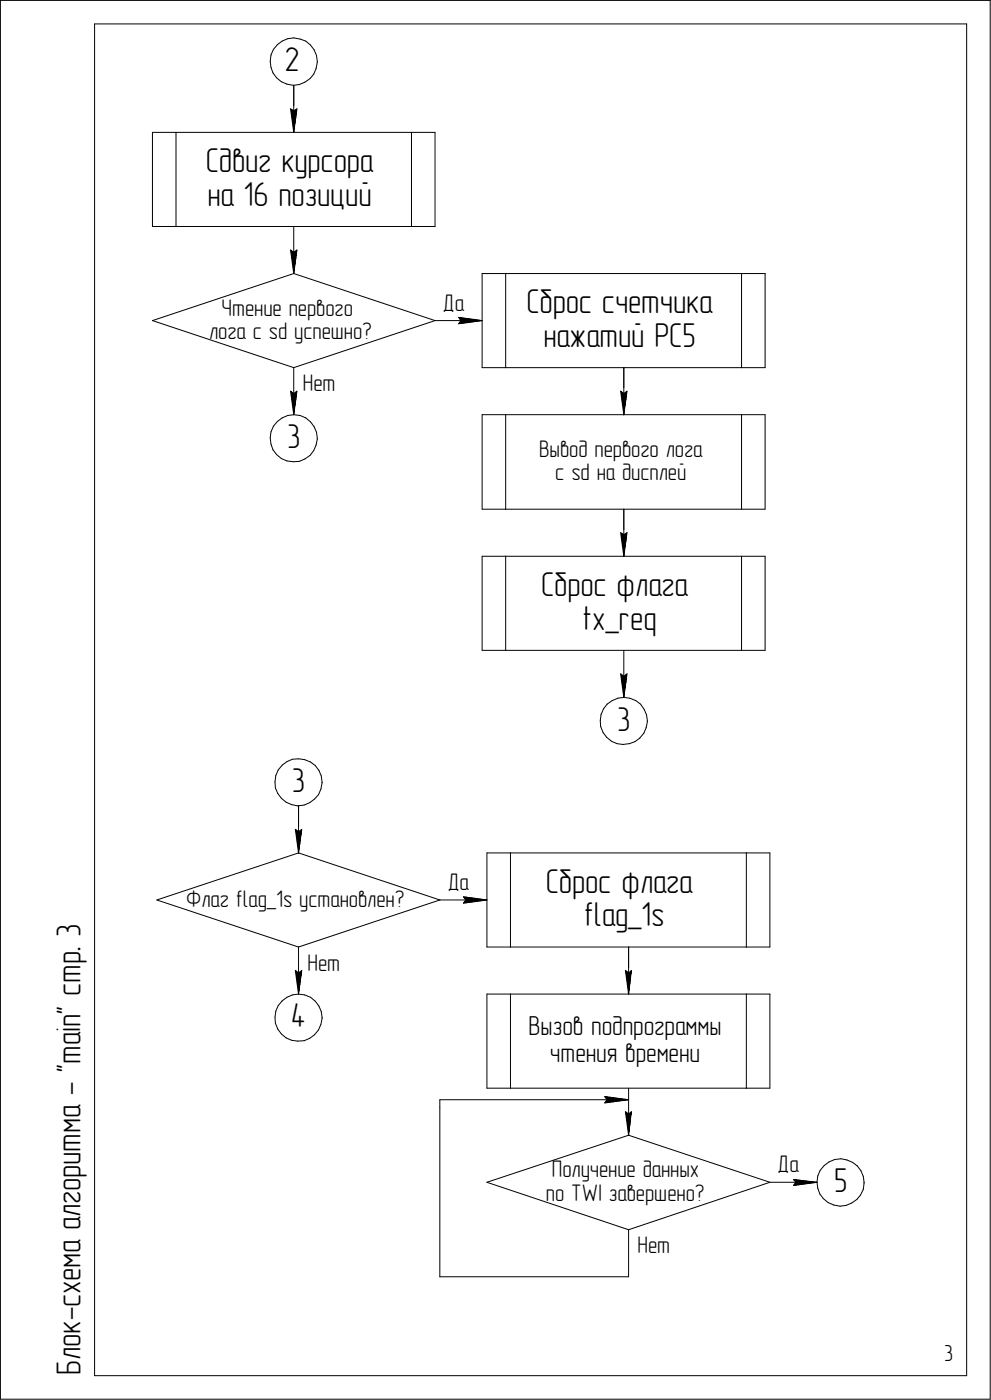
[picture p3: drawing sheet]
<svg xmlns="http://www.w3.org/2000/svg" width="210mm" height="297mm" viewBox="0 0 210 297" stroke-linecap="round" stroke-linejoin="round" font-family="sans-serif">
<defs><g id="words">
<g font-size="7.3">
<text x="60.3" y="15.1">2</text>
<text x="43.7" y="36.5">Сдвиг курсора</text>
<text x="44" y="43.7">на 16 позиций</text>
<text x="111.7" y="66.5">Сброс счетчика</text>
<text x="115.3" y="73.7">нажатий PC5</text>
<text x="60.9" y="95.1">3</text>
<text x="114.8" y="126.5">Сброс флага</text>
<text x="123.5" y="133.7">tx_req</text>
<text x="130.9" y="155.1">3</text>
<text x="61.9" y="168.1">3</text>
<text x="115.8" y="189.5">Сброс флага</text>
<text x="123.9" y="196.7">flag_1s</text>
<text x="17.1" y="201.9" transform="rotate(-90 17.1 201.9)">. 3</text>
<text x="17.1" y="211.4" transform="rotate(-90 17.1 211.4)">стр</text>
<text x="61.7" y="218.1">4</text>
<text x="17.1" y="232.5" transform="rotate(-90 17.1 232.5)">- &quot;main&quot;</text>
<text x="176.9" y="253.1">5</text>
<text x="17.1" y="261.2" transform="rotate(-90 17.1 261.2)">алгоритма</text>
<text x="17.1" y="280.4" transform="rotate(-90 17.1 280.4)">-</text>
<text x="17.1" y="277.6" transform="rotate(-90 17.1 277.6)">схема</text>
<text x="17.1" y="291.9" transform="rotate(-90 17.1 291.9)">Блок</text>
</g>
<g font-size="5.8">
<text x="112.1" y="219.9">Вызов подпрограммы</text>
<text x="116.7" y="225.6">чтения времени</text>
</g>
<g font-size="5.1">
<text x="94" y="65.9">Да</text>
<text x="47" y="67">Чтение первого</text>
<text x="44.4" y="72">лога с sd успешно?</text>
<text x="64.3" y="83.1">Нет</text>
<text x="114.4" y="97">Вывод первого лога</text>
<text x="117.8" y="102">с sd на дисплей</text>
<text x="95" y="188.9">Да</text>
<text x="39.5" y="192.5">Флаг flag_1s установлен?</text>
<text x="65.3" y="206.1">Нет</text>
<text x="117.1" y="250">Получение данных</text>
<text x="165" y="248.9">Да</text>
<text x="115.8" y="255">по TWI завершено?</text>
<text x="135.3" y="266.1">Нет</text>
</g>
<text font-size="4.9" x="200.3" y="288.9">3</text>
</g></defs>
<g fill="none" stroke="#000" stroke-width=".21">
<path d="M.1 .1v297zM.1 .1h210zM20.1 5.1v287zM20.1 5.1h185zM57.3 13l.2 1.3zM57.5 11.7l-.2 1.3zM57.5 14.3l.4 1.2zM57.9 15.5l.8 1zM58 10.5l-.5 1.2zM58.7 16.5l1 .9zM58.8 9.5l1.1-.8zM58.8 9.5l-.8 1z"/>
<path d="M59.7 17.4l1.2 .5zM59.9 8.7l1.1-.5zM60.9 17.9l1.3 .2zM61 8.2l1.3-.2zM62.2 18.1l1.3-.2zM62.3 8l1.4 .3zM62.3 18.1v10zM63.5 17.9l1.2-.5zM63.7 8.3l1.2 .4zM64.7 17.4l1.1-.7zM64.9 8.7l1 .9zM65.9 9.6l.7 1z"/>
<path d="M66.5 15.7l-.7 1zM66.6 10.6l.5 1.2zM67.1 14.6l-.6 1.1zM67.1 11.8l.2 1.2zM67.3 13.2l-.2 1.4zM67.3 13v.2zM205.1 5.1v287zM210.1 .1v297zM32.3 28.1h5zM32.3 28.1v20zM37.3 28.1v20zM37.3 28.1h50z"/>
<path d="M61.6 23.1l.7 5zM61.6 23.1l.7 .4zM62.3 23.5l.7-.4zM63 23.1l-.7 5zM87.3 28.1v20zM87.3 28.1h5zM92.3 28.1v20zM32.3 48.1h5zM37.3 48.1h50zM61.6 53.1l.7 5zM61.6 53.1l.7 .5zM62.3 53.6l.7-.5z"/>
<path d="M62.3 48.1v10zM62.3 58.1l30 10zM63 53.1l-.7 5zM87.3 48.1h5zM102.3 58.1h5zM102.3 58.1v20zM107.3 58.1v20zM107.3 58.1h50zM157.3 58.1v20zM157.3 58.1h5zM162.3 58.1v20zM32.3 68.1l30-10z"/>
<path d="M32.3 68.1l30 10zM62.3 78.1l30-10zM62.3 78.1v10zM92.3 68.1h10zM97.3 67.4l5 .7zM97.3 67.4l.5 .7zM97.3 68.7l5-.6zM97.8 68.1l-.5 .6zM102.3 78.1h5zM107.3 78.1h50zM132.3 78.1v10zM157.3 78.1h5z"/>
<path d="M57.3 93l.2 1.3zM57.5 91.7l-.2 1.3zM57.5 94.3l.4 1.2zM57.9 95.5l.8 1zM58 90.5l-.5 1.2zM58.7 96.5l1 .9zM58.8 89.5l1.1-.8zM58.8 89.5l-.8 1zM59.7 97.4l1.2 .5zM59.9 88.7l1.1-.5zM60.9 97.9l1.3 .1zM61 88.2l1.3-.1z"/>
<path d="M61.6 83.1l.7 5zM61.6 83.1l.7 .5zM62.2 98h1.3zM62.3 88.1l1.4 .1zM62.3 83.6l.7-.5zM63 83.1l-.7 5zM63.5 98l1.2-.5zM63.7 88.2l1.2 .5zM64.7 97.5l1.1-.8zM64.9 88.7l1 .9zM65.9 89.6l.7 1zM66.5 95.7l-.7 1z"/>
<path d="M66.6 90.6l.5 1.2zM67.1 94.5l-.6 1.2zM67.1 91.8l.2 1.2zM67.3 93.2l-.2 1.3zM67.3 93v.2zM102.3 88.1h5zM102.3 88.1v20zM107.3 88.1v20zM107.3 88.1h50zM131.7 83.1l.6 5zM131.7 83.1l.6 .5zM132.3 83.6l.7-.5z"/>
<path d="M133 83.1l-.7 5zM157.3 88.1v20zM157.3 88.1h5zM162.3 88.1v20zM102.3 108.1h5zM102.3 118.1h5zM102.3 118.1v20zM107.3 108.1h50zM107.3 118.1v20zM107.3 118.1h50zM131.7 113.1l.6 5zM131.7 113.1l.6 .4z"/>
<path d="M132.3 113.5l.7-.4zM132.3 108.1v10zM133 113.1l-.7 5zM157.3 108.1h5zM157.3 118.1v20zM157.3 118.1h5zM162.3 118.1v20zM102.3 138.1h5zM107.3 138.1h50zM132.3 138.1v10zM157.3 138.1h5zM127.3 153l.1 1.3z"/>
<path d="M127.4 154.3l.5 1.2zM127.5 151.7l-.2 1.3zM127.9 155.5l.8 1zM128 150.5l-.5 1.2zM128.7 156.5l1 .9zM128.8 149.5l1.1-.7zM128.8 149.5l-.8 1zM129.7 157.4l1.2 .5zM129.9 148.8l1.2-.5zM130.9 157.9l1.3 .2zM131.1 148.3l1.2-.2zM131.7 143.1l.6 5z"/>
<path d="M131.7 143.1l.6 .5zM132.2 158.1l1.3-.2zM132.3 143.6l.7-.5zM132.3 148.1l1.3 .2zM133 143.1l-.7 5zM133.5 157.9l1.2-.4zM133.6 148.3l1.3 .5zM134.7 157.5l1-.8zM134.9 148.8l1 .7zM135.9 149.5l.8 1.1zM136.6 155.7l-.9 1zM136.7 150.6l.5 1.2z"/>
<path d="M137.1 154.5l-.5 1.2zM137.2 151.8l.1 1.3zM137.3 153.2l-.2 1.3zM137.3 153.1v.1zM58.3 166l.1 1.3zM58.4 167.3l.5 1.2zM58.5 164.7l-.2 1.3zM58.9 168.5l.8 1zM59 163.5l-.5 1.2zM59.7 169.5l1 .8zM59.9 162.5l-.9 1zM59.9 162.5l1-.8z"/>
<path d="M60.7 170.3l1.2 .6zM60.9 161.7l1.2-.5zM61.9 170.9l1.3 .2zM62.1 161.2l1.2-.1zM62.7 176.1l.6 5zM62.7 176.1l.6 .5zM63.2 171.1l1.3-.2zM63.3 161.1l1.3 .2zM63.3 176.6l.7-.5zM63.3 171.1v10zM64 176.1l-.7 5zM64.5 170.9l1.2-.5z"/>
<path d="M64.6 161.3l1.3 .5zM65.7 170.4l1-.7zM65.9 161.8l1 .8zM66.9 162.6l.7 1zM67.6 168.7l-.9 1zM67.6 163.6l.6 1.2zM68.1 167.6l-.5 1.1zM68.2 164.8l.1 1.3zM68.3 166.2h.1M68.3 166.2l-.2 1.4zM33.3 191.1l30-10zM33.3 191.1l30 10z"/>
<path d="M63.3 181.1l30 10zM93.3 191.1h10zM98.3 190.4l.5 .7zM98.3 191.8l5-.7zM98.3 190.4l5 .7zM98.8 191.1l-.5 .7zM103.3 181.1v20zM103.3 181.1h5zM108.3 181.1h50zM108.3 181.1v20zM158.3 181.1v20zM158.3 181.1h5z"/>
<path d="M163.3 181.1v20zM58.3 216l.1 1.3zM58.4 217.3l.5 1.2zM58.5 214.7l-.2 1.3zM58.9 218.5l.8 1zM59 213.5l-.5 1.2zM59.7 219.5l1 .9zM59.9 212.5l-.9 1zM59.9 212.5l1-.7zM60.9 211.8l1.2-.6zM62.1 211.2l1.2-.1zM62.7 206.1l.6 5z"/>
<path d="M62.7 206.1l.6 .5zM63.3 211.1l1.3 .1zM63.3 201.1l30-10zM63.3 206.6l.7-.5zM63.3 201.1v10zM64 206.1l-.7 5zM64.6 211.2l1.3 .6zM65.9 211.8l1 .8zM66.9 212.6l.7 1zM67.6 218.7l-.9 1zM67.6 213.6l.6 1.2zM68.1 217.5l-.5 1.2z"/>
<path d="M68.2 214.8l.1 1.3zM68.3 216.1v.1zM68.3 216.2l-.2 1.3zM103.3 211.1v20zM103.3 201.1h5zM103.3 211.1h5zM108.3 211.1h50zM108.3 201.1h50zM108.3 211.1v20zM132.7 206.1l.6 .5zM132.7 206.1l.6 5zM133.3 206.6l.6-.5z"/>
<path d="M133.3 201.1v10zM133.9 206.1l-.6 5zM158.3 211.1v20zM158.3 211.1h5zM158.3 201.1h5zM163.3 211.1v20zM60.7 220.4l1.2 .5zM61.9 220.9l1.3 .2zM63.2 221.1l1.3-.1zM64.5 221l1.2-.5zM65.7 220.5l1-.8zM93.3 235.1v36z"/>
<path d="M93.3 233.5v1.6zM93.3 233.5h40.1zM103.3 231.1h5zM108.3 231.1h50zM128.3 234.2l5-.7zM128.3 232.8l5.1 .7zM128.3 232.8l.5 .7zM128.8 233.5l-.5 .7zM132.7 236.1l.6 .5zM132.7 236.1l.6 4.9zM133.3 236.6l.6-.5zM133.3 231.1v9.9z"/>
<path d="M133.9 236.1l-.6 4.9zM158.3 231.1h5zM103.3 251l30-10zM103.3 251l30 10.1zM133.3 241l30 10zM163.3 251h10zM168.3 250.4l5 .6zM168.3 250.4l.5 .6zM168.3 251.7l5-.7zM168.8 251l-.5 .7zM173.3 251l.2 1.3zM173.5 249.7l-.2 1.3z"/>
<path d="M173.5 252.3l.4 1.2zM173.9 253.5l.8 1zM174 248.5l-.5 1.2zM174.7 254.5l1 .9zM174.8 247.5l-.8 1zM174.8 247.5l1.1-.8zM175.7 255.4l1.2 .5zM175.9 246.7l1.1-.5zM176.9 255.9l1.3 .2zM177 246.2l1.4-.2zM178.2 256.1l1.3-.2zM178.4 246l1.3 .3z"/>
<path d="M179.5 255.9l1.2-.5zM179.7 246.3l1.1 .5zM180.7 255.4l1.1-.7zM180.8 246.8l1.1 .8zM181.9 247.6l.7 1zM182.5 253.7l-.7 1zM182.6 248.6l.5 1.2zM183.1 249.8l.2 1.2zM183.1 252.6l-.6 1.1zM183.3 251v.2zM183.3 251.2l-.2 1.4zM93.3 271.1h40z"/>
<path d="M133.3 261.1l30-10.1zM133.3 261.1v10zM.1 297.1h210zM20.1 292.1h185z"/>
</g>
<g fill="#fff" stroke="#fff" stroke-width=".21">
<path d="M61 22.6h2.5zM61.1 22.7h2.4zM61.1 22.8h2.4zM61.1 22.9h2.4zM61.1 22.9h2.4zM61.1 23h2.4zM61.1 23.1h2.4zM61.1 23.2h2.4zM61.2 23.3h2.3zM61.2 23.4h2.2zM61.2 23.5h2.2zM61.2 23.5h2.2zM61.2 23.6h2.2zM61.2 23.7h2.2zM61.2 23.8h2.2zM61.3 23.9h2.1zM61.3 24h2.1zM61.3 24h2.1zM61.3 24.1h2zM61.3 24.2h2zM61.3 24.3h2zM61.3 24.4h2zM61.3 24.5h2zM61.4 24.6h1.9zM61.4 24.6h1.9zM61.4 24.7h1.9zM61.4 24.8h1.9zM61.4 24.9h1.8zM61.4 25h1.8zM61.4 25.1h1.8zM61.5 25.1h1.7zM61.5 25.2h1.7zM61.5 25.3h1.7zM61.5 25.4h1.7zM61.5 25.5h1.7zM61.5 25.6h1.7zM61.5 25.7h1.7zM61.6 25.7h1.6zM61.6 25.8h1.6zM61.6 25.9h1.6zM61.6 26h1.6zM61.6 26.1h1.6zM61.6 26.2h1.6zM61.6 26.2h1.6zM61.6 26.3h1.5zM61.6 26.4h1.5zM61.6 26.5h1.5zM61.7 26.6h1.3zM61.7 26.7h1.3zM61.8 26.8h1.1zM61.8 26.8h1.1zM61.8 26.9h1zM61.9 27h.9zM61.9 27.1h.9zM62 27.2h.7zM62 27.3h.7zM62.1 27.3h.6zM62.1 27.4h.6zM62.1 27.5h.5zM62.1 27.6h.5zM62.1 27.7h.5zM62.2 27.8h.3zM62.2 27.9h.3z"/>
<path d="M61 22.6h2.5zM61.1 22.7h2.4zM61.1 22.8h2.4zM61.1 22.9h2.4zM61.1 22.9h2.4zM61.1 23h2.4zM61.1 23.1h2.4zM61.1 23.2h2.4zM61.2 23.3h2.3zM61.2 23.4h2.2zM61.2 23.5h2.2zM61.2 23.5h2.2zM61.2 23.6h2.2zM61.2 23.7h2.2zM61.2 23.8h2.2zM61.3 23.9h2.1zM61.3 24h2.1zM61.3 24h2.1zM61.3 24.1h2zM61.3 24.2h2zM61.3 24.3h2zM61.3 24.4h2zM61.3 24.5h2zM61.4 24.6h1.9zM61.4 24.6h1.9zM61.4 24.7h1.9zM61.4 24.8h1.9zM61.4 24.9h1.8zM61.4 25h1.8zM61.4 25.1h1.8zM61.5 25.1h1.7zM61.5 25.2h1.7zM61.5 25.3h1.7zM61.5 25.4h1.7zM61.5 25.5h1.7zM61.5 25.6h1.7zM61.5 25.7h1.7zM61.6 25.7h1.6zM61.6 25.8h1.6zM61.6 25.9h1.6zM61.6 26h1.6zM61.6 26.1h1.6zM61.6 26.2h1.6zM61.6 26.2h1.6zM61.6 26.3h1.5zM61.6 26.4h1.5zM61.6 26.5h1.5zM61.7 26.6h1.3zM61.7 26.7h1.3zM61.8 26.8h1.1zM61.8 26.8h1.1zM61.8 26.9h1zM61.9 27h.9zM61.9 27.1h.9zM62 27.2h.7zM62 27.3h.7zM62.1 27.3h.6zM62.1 27.4h.6zM62.1 27.5h.5zM62.1 27.6h.5zM62.1 27.7h.5zM62.2 27.8h.3zM62.2 27.9h.3z"/>
<path d="M61 52.6h2.5zM61.1 52.7h2.4zM61.1 52.7h2.4zM61.1 52.8h2.4zM61.1 52.9h2.4zM61.1 53h2.4zM61.1 53.1h2.4zM61.1 53.2h2.4zM61.2 53.3h2.3zM61.2 53.3h2.2zM61.2 53.4h2.2zM61.2 53.5h2.2zM61.2 53.6h2.2zM61.2 53.7h2.2zM61.2 53.8h2.2zM61.3 53.8h2.1zM61.3 53.9h2.1zM61.3 54h2.1zM61.3 54.1h2zM61.3 54.2h2zM61.3 54.3h2zM61.3 54.4h2zM61.3 54.4h2zM61.4 54.5h1.9zM61.4 54.6h1.9zM61.4 54.7h1.9zM61.4 54.8h1.9zM61.4 54.9h1.8zM61.4 54.9h1.8zM61.4 55h1.8zM61.5 55.1h1.7zM61.5 55.2h1.7zM61.5 55.3h1.7zM61.5 55.4h1.7zM61.5 55.5h1.7zM61.5 55.5h1.7zM61.5 55.6h1.7zM61.6 55.7h1.6zM61.6 55.8h1.6zM61.6 55.9h1.6zM61.6 56h1.6zM61.6 56h1.6zM61.6 56.1h1.6zM61.6 56.2h1.6zM61.6 56.3h1.5zM61.6 56.4h1.5zM61.6 56.5h1.5zM61.7 56.6h1.3zM61.7 56.6h1.3zM61.8 56.7h1.1zM61.8 56.8h1.1zM61.8 56.9h1zM61.9 57h.9zM61.9 57.1h.9zM62 57.1h.7zM62 57.2h.7zM62.1 57.3h.6zM62.1 57.4h.6zM62.1 57.5h.5zM62.1 57.6h.5zM62.1 57.7h.5zM62.2 57.7h.3zM62.2 57.8h.3z"/>
<path d="M96.8 67h.7zM96.8 67.1h1.5zM96.8 67.1h2.3zM96.8 67.2h3zM96.8 67.3h3.7zM96.8 67.4h4zM96.8 67.5h4.1zM96.8 67.6h4.3zM96.8 67.6h4.5zM96.8 67.7h4.7zM96.8 67.8h4.9zM96.8 67.9h5.1zM96.8 68h5.3zM96.8 68.1h5.5zM96.8 68.2h5.3zM96.8 68.2h5.1zM96.8 68.3h4.9zM96.8 68.4h4.7zM96.8 68.5h4.5zM96.8 68.6h4.3zM96.8 68.7h4.1zM96.8 68.7h4zM96.8 68.8h3.7zM96.8 68.9h3.1zM96.8 69h2.5zM96.8 69.1h1.8zM96.8 69.2h1.2zM96.8 69.3h.7z"/>
<path d="M61 82.5h2.5zM61.1 82.6h2.4zM61.1 82.7h2.4zM61.1 82.8h2.4zM61.1 82.9h2.4zM61.1 83h2.4zM61.1 83.1h2.4zM61.1 83.1h2.4zM61.2 83.2h2.3zM61.2 83.3h2.2zM61.2 83.4h2.2zM61.2 83.5h2.2zM61.2 83.6h2.2zM61.2 83.7h2.2zM61.2 83.7h2.2zM61.3 83.8h2.1zM61.3 83.9h2.1zM61.3 84h2.1zM61.3 84.1h2zM61.3 84.2h2zM61.3 84.2h2zM61.3 84.3h2zM61.3 84.4h2zM61.4 84.5h1.9zM61.4 84.6h1.9zM61.4 84.7h1.9zM61.4 84.8h1.9zM61.4 84.8h1.8zM61.4 84.9h1.8zM61.4 85h1.8zM61.5 85.1h1.7zM61.5 85.2h1.7zM61.5 85.3h1.7zM61.5 85.3h1.7zM61.5 85.4h1.7zM61.5 85.5h1.7zM61.5 85.6h1.7zM61.6 85.7h1.6zM61.6 85.8h1.6zM61.6 85.9h1.6zM61.6 85.9h1.6zM61.6 86h1.6zM61.6 86.1h1.6zM61.6 86.2h1.6zM61.6 86.3h1.5zM61.6 86.4h1.5zM61.6 86.4h1.5zM61.7 86.5h1.3zM61.7 86.6h1.3zM61.8 86.7h1.1zM61.8 86.8h1.1zM61.8 86.9h1zM61.9 87h.9zM61.9 87h.9zM62 87.1h.7zM62 87.2h.7zM62.1 87.3h.6zM62.1 87.4h.6zM62.1 87.5h.5zM62.1 87.5h.5zM62.1 87.6h.5zM62.2 87.7h.3zM62.2 87.8h.3z"/>
<path d="M94 62h4.4zM94 62.1h4.4zM94 62.1h4.4zM94 62.2h4.4zM94 62.3h4.4zM94 62.4h4.4zM94 62.5h4.4zM94 62.6h4.4zM94 62.7h4.4zM94 62.7h4.4zM94 62.8h4.4zM94 62.9h4.4zM94 63h4.4zM94 63.1h4.4zM94 63.2h4.4zM94 63.2h4.4zM94 63.3h4.4zM94 63.4h4.4zM94 63.5h4.4zM94 63.6h4.4zM94 63.7h4.4zM94 63.8h4.4zM94 63.8h4.4zM94 63.9h4.4zM94 64h4.4zM94 64.1h4.4zM94 64.2h4.4zM94 64.3h4.4zM94 64.3h4.4zM94 64.4h4.4zM94 64.5h4.4zM94 64.6h4.4zM94 64.7h4.4zM94 64.8h4.4zM94 64.9h4.4zM94 64.9h4.4zM94 65h4.4zM94 65.1h4.4zM94 65.2h4.4zM94 65.3h4.4zM94 65.4h4.4zM94 65.4h4.4zM94 65.5h4.4zM94 65.6h4.4zM94 65.7h4.4zM94 65.8h4.4zM94 65.9h4.4zM94 66h4.4zM94 66h4.4zM94 66.1h4.4zM94 66.2h4.4zM94 66.3h4.4zM94 66.4h4.4zM94 66.5h4.4zM94 66.5h4.4zM94 66.6h4.4zM94 66.7h4.4zM94 66.8h4.4zM94 66.9h4.4z"/>
<path d="M64.3 79.2h6.9zM64.3 79.2h6.9zM64.3 79.3h6.9zM64.3 79.4h6.9zM64.3 79.5h6.9zM64.3 79.6h6.9zM64.3 79.7h6.9zM64.3 79.8h6.9zM64.3 79.8h6.9zM64.3 79.9h6.9zM64.3 80h6.9zM64.3 80.1h6.9zM64.3 80.2h6.9zM64.3 80.3h6.9zM64.3 80.3h6.9zM64.3 80.4h6.9zM64.3 80.5h6.9zM64.3 80.6h6.9zM64.3 80.7h6.9zM64.3 80.8h6.9zM64.3 80.9h6.9zM64.3 80.9h6.9zM64.3 81h6.9zM64.3 81.1h6.9zM64.3 81.2h6.9zM64.3 81.3h6.9zM64.3 81.4h6.9zM64.3 81.4h6.9zM64.3 81.5h6.9zM64.3 81.6h6.9zM64.3 81.7h6.9zM64.3 81.8h6.9zM64.3 81.9h6.9zM64.3 82h6.9zM64.3 82h6.9zM64.3 82.1h6.9zM64.3 82.2h6.9zM64.3 82.3h6.9zM64.3 82.4h6.9zM64.3 82.5h6.9zM64.3 82.6h6.9zM64.3 82.6h6.9zM64.3 82.7h6.9zM64.3 82.8h6.9zM64.3 82.9h6.9zM64.3 83h6.9zM64.3 83.1h6.9zM64.3 83.1h6.9zM64.3 83.2h6.9zM64.3 83.3h6.9zM64.3 83.4h6.9zM64.3 83.5h6.9zM64.3 83.6h6.9zM64.3 83.7h6.9zM64.3 83.7h6.9zM64.3 83.8h6.9zM64.3 83.9h6.9zM64.3 84h6.9zM64.3 84.1h6.9z"/>
<path d="M131.1 82.5h2.4zM131.1 82.6h2.4zM131.1 82.7h2.4zM131.1 82.8h2.4zM131.1 82.9h2.4zM131.1 83h2.4zM131.1 83.1h2.4zM131.1 83.1h2.4zM131.2 83.2h2.2zM131.2 83.3h2.2zM131.2 83.4h2.2zM131.2 83.5h2.2zM131.2 83.6h2.2zM131.2 83.7h2.2zM131.2 83.7h2.2zM131.3 83.8h2zM131.3 83.9h2zM131.3 84h2zM131.3 84.1h2zM131.3 84.2h2zM131.3 84.2h2zM131.3 84.3h2zM131.3 84.4h2zM131.4 84.5h1.9zM131.4 84.6h1.9zM131.4 84.7h1.9zM131.4 84.8h1.9zM131.4 84.8h1.9zM131.4 84.9h1.9zM131.4 85h1.9zM131.5 85.1h1.7zM131.5 85.2h1.7zM131.5 85.3h1.7zM131.5 85.3h1.7zM131.5 85.4h1.7zM131.5 85.5h1.7zM131.5 85.6h1.7zM131.6 85.7h1.5zM131.6 85.8h1.5zM131.6 85.9h1.5zM131.6 85.9h1.5zM131.6 86h1.5zM131.6 86.1h1.5zM131.6 86.2h1.5zM131.6 86.3h1.4zM131.7 86.4h1.3zM131.7 86.4h1.3zM131.7 86.5h1.2zM131.7 86.6h1.2zM131.8 86.7h1.1zM131.8 86.8h1zM131.8 86.9h1zM131.9 87h.9zM131.9 87h.9zM132 87.1h.8zM132 87.2h.7zM132.1 87.3h.6zM132.1 87.4h.6zM132.1 87.5h.5zM132.2 87.5h.4zM132.2 87.6h.3zM132.2 87.7h.3zM132.2 87.8h.3z"/>
<path d="M131.1 82.5h2.4zM131.1 82.6h2.4zM131.1 82.7h2.4zM131.1 82.8h2.4zM131.1 82.9h2.4zM131.1 83h2.4zM131.1 83.1h2.4zM131.1 83.1h2.4zM131.2 83.2h2.2zM131.2 83.3h2.2zM131.2 83.4h2.2zM131.2 83.5h2.2zM131.2 83.6h2.2zM131.2 83.7h2.2zM131.2 83.7h2.2zM131.3 83.8h2zM131.3 83.9h2zM131.3 84h2zM131.3 84.1h2zM131.3 84.2h2zM131.3 84.2h2zM131.3 84.3h2zM131.3 84.4h2zM131.4 84.5h1.9zM131.4 84.6h1.9zM131.4 84.7h1.9zM131.4 84.8h1.9zM131.4 84.8h1.9zM131.4 84.9h1.9zM131.4 85h1.9zM131.5 85.1h1.7zM131.5 85.2h1.7zM131.5 85.3h1.7zM131.5 85.3h1.7zM131.5 85.4h1.7zM131.5 85.5h1.7zM131.5 85.6h1.7zM131.6 85.7h1.5zM131.6 85.8h1.5zM131.6 85.9h1.5zM131.6 85.9h1.5zM131.6 86h1.5zM131.6 86.1h1.5zM131.6 86.2h1.5zM131.6 86.3h1.4zM131.7 86.4h1.3zM131.7 86.4h1.3zM131.7 86.5h1.2zM131.7 86.6h1.2zM131.8 86.7h1.1zM131.8 86.8h1zM131.8 86.9h1zM131.9 87h.9zM131.9 87h.9zM132 87.1h.8zM132 87.2h.7zM132.1 87.3h.6zM132.1 87.4h.6zM132.1 87.5h.5zM132.2 87.5h.4zM132.2 87.6h.3zM132.2 87.7h.3zM132.2 87.8h.3z"/>
<path d="M131.1 112.6h2.4zM131.1 112.7h2.4zM131.1 112.8h2.4zM131.1 112.9h2.4zM131.1 112.9h2.4zM131.1 113h2.4zM131.1 113.1h2.4zM131.1 113.2h2.4zM131.2 113.3h2.2zM131.2 113.4h2.2zM131.2 113.5h2.2zM131.2 113.5h2.2zM131.2 113.6h2.2zM131.2 113.7h2.2zM131.2 113.8h2.2zM131.3 113.9h2zM131.3 114h2zM131.3 114h2zM131.3 114.1h2zM131.3 114.2h2zM131.3 114.3h2zM131.3 114.4h2zM131.3 114.5h2zM131.4 114.6h1.9zM131.4 114.6h1.9zM131.4 114.7h1.9zM131.4 114.8h1.9zM131.4 114.9h1.9zM131.4 115h1.9zM131.4 115.1h1.9zM131.5 115.1h1.7zM131.5 115.2h1.7zM131.5 115.3h1.7zM131.5 115.4h1.7zM131.5 115.5h1.7zM131.5 115.6h1.7zM131.5 115.7h1.7zM131.6 115.7h1.5zM131.6 115.8h1.5zM131.6 115.9h1.5zM131.6 116h1.5zM131.6 116.1h1.5zM131.6 116.2h1.5zM131.6 116.2h1.5zM131.6 116.3h1.4zM131.7 116.4h1.3zM131.7 116.5h1.3zM131.7 116.6h1.2zM131.7 116.7h1.2zM131.8 116.8h1.1zM131.8 116.8h1zM131.8 116.9h1zM131.9 117h.9zM131.9 117.1h.9zM132 117.2h.8zM132 117.3h.7zM132.1 117.3h.6zM132.1 117.4h.6zM132.1 117.5h.5zM132.2 117.6h.4zM132.2 117.7h.3zM132.2 117.8h.3zM132.2 117.9h.3z"/>
<path d="M131.1 112.6h2.4zM131.1 112.7h2.4zM131.1 112.8h2.4zM131.1 112.9h2.4zM131.1 112.9h2.4zM131.1 113h2.4zM131.1 113.1h2.4zM131.1 113.2h2.4zM131.2 113.3h2.2zM131.2 113.4h2.2zM131.2 113.5h2.2zM131.2 113.5h2.2zM131.2 113.6h2.2zM131.2 113.7h2.2zM131.2 113.8h2.2zM131.3 113.9h2zM131.3 114h2zM131.3 114h2zM131.3 114.1h2zM131.3 114.2h2zM131.3 114.3h2zM131.3 114.4h2zM131.3 114.5h2zM131.4 114.6h1.9zM131.4 114.6h1.9zM131.4 114.7h1.9zM131.4 114.8h1.9zM131.4 114.9h1.9zM131.4 115h1.9zM131.4 115.1h1.9zM131.5 115.1h1.7zM131.5 115.2h1.7zM131.5 115.3h1.7zM131.5 115.4h1.7zM131.5 115.5h1.7zM131.5 115.6h1.7zM131.5 115.7h1.7zM131.6 115.7h1.5zM131.6 115.8h1.5zM131.6 115.9h1.5zM131.6 116h1.5zM131.6 116.1h1.5zM131.6 116.2h1.5zM131.6 116.2h1.5zM131.6 116.3h1.4zM131.7 116.4h1.3zM131.7 116.5h1.3zM131.7 116.6h1.2zM131.7 116.7h1.2zM131.8 116.8h1.1zM131.8 116.8h1zM131.8 116.9h1zM131.9 117h.9zM131.9 117.1h.9zM132 117.2h.8zM132 117.3h.7zM132.1 117.3h.6zM132.1 117.4h.6zM132.1 117.5h.5zM132.2 117.6h.4zM132.2 117.7h.3zM132.2 117.8h.3zM132.2 117.9h.3z"/>
<path d="M62.1 175.6h2.4zM62.1 175.7h2.4zM62.1 175.8h2.4zM62.1 175.9h2.4zM62.1 175.9h2.4zM62.1 176h2.4zM62.1 176.1h2.4zM62.1 176.2h2.4zM62.2 176.3h2.3zM62.2 176.4h2.2zM62.2 176.4h2.2zM62.2 176.5h2.2zM62.2 176.6h2.2zM62.2 176.7h2.2zM62.2 176.8h2.2zM62.3 176.9h2.1zM62.3 177h2.1zM62.3 177h2.1zM62.3 177.1h2zM62.3 177.2h2zM62.3 177.3h2zM62.3 177.4h2zM62.3 177.5h2zM62.4 177.5h1.9zM62.4 177.6h1.9zM62.4 177.7h1.9zM62.4 177.8h1.9zM62.4 177.9h1.9zM62.4 178h1.9zM62.4 178.1h1.9zM62.5 178.1h1.8zM62.5 178.2h1.8zM62.5 178.3h1.8zM62.5 178.4h1.8zM62.5 178.5h1.8zM62.5 178.6h1.8zM62.5 178.6h1.7zM62.6 178.7h1.6zM62.6 178.8h1.6zM62.6 178.9h1.6zM62.6 179h1.6zM62.6 179.1h1.6zM62.6 179.2h1.6zM62.6 179.2h1.6zM62.6 179.3h1.5zM62.7 179.4h1.4zM62.7 179.5h1.4zM62.7 179.6h1.3zM62.7 179.7h1.3zM62.8 179.7h1.1zM62.8 179.8h1.1zM62.8 179.9h1zM62.9 180h.9zM62.9 180.1h.9zM63 180.2h.8zM63 180.3h.8zM63.1 180.3h.6zM63.1 180.4h.6zM63.1 180.5h.5zM63.2 180.6h.4zM63.2 180.7h.4zM63.2 180.8h.3zM63.2 180.8h.3z"/>
<path d="M62.1 175.6h2.4zM62.1 175.7h2.4zM62.1 175.8h2.4zM62.1 175.9h2.4zM62.1 175.9h2.4zM62.1 176h2.4zM62.1 176.1h2.4zM62.1 176.2h2.4zM62.2 176.3h2.3zM62.2 176.4h2.2zM62.2 176.4h2.2zM62.2 176.5h2.2zM62.2 176.6h2.2zM62.2 176.7h2.2zM62.2 176.8h2.2zM62.3 176.9h2.1zM62.3 177h2.1zM62.3 177h2.1zM62.3 177.1h2zM62.3 177.2h2zM62.3 177.3h2zM62.3 177.4h2zM62.3 177.5h2zM62.4 177.5h1.9zM62.4 177.6h1.9zM62.4 177.7h1.9zM62.4 177.8h1.9zM62.4 177.9h1.9zM62.4 178h1.9zM62.4 178.1h1.9zM62.5 178.1h1.8zM62.5 178.2h1.8zM62.5 178.3h1.8zM62.5 178.4h1.8zM62.5 178.5h1.8zM62.5 178.6h1.8zM62.5 178.6h1.7zM62.6 178.7h1.6zM62.6 178.8h1.6zM62.6 178.9h1.6zM62.6 179h1.6zM62.6 179.1h1.6zM62.6 179.2h1.6zM62.6 179.2h1.6zM62.6 179.3h1.5zM62.7 179.4h1.4zM62.7 179.5h1.4zM62.7 179.6h1.3zM62.7 179.7h1.3zM62.8 179.7h1.1zM62.8 179.8h1.1zM62.8 179.9h1zM62.9 180h.9zM62.9 180.1h.9zM63 180.2h.8zM63 180.3h.8zM63.1 180.3h.6zM63.1 180.4h.6zM63.1 180.5h.5zM63.2 180.6h.4zM63.2 180.7h.4zM63.2 180.8h.3zM63.2 180.8h.3z"/>
<path d="M97.8 189.9h.7zM97.8 190h1.3zM97.8 190.1h1.9zM97.8 190.2h2.5zM97.8 190.2h3.1zM97.8 190.3h3.7zM97.8 190.4h4zM97.8 190.5h4.1zM97.8 190.6h4.3zM97.8 190.7h4.6zM97.8 190.8h4.7zM97.8 190.8h4.9zM97.8 190.9h5.2zM97.8 191h5.3zM97.8 191.1h5.5zM97.8 191.2h5.3zM97.8 191.3h5.2zM97.8 191.3h4.9zM97.8 191.4h4.7zM97.8 191.5h4.6zM97.8 191.6h4.3zM97.8 191.7h4.1zM97.8 191.8h4zM97.8 191.9h3.7zM97.8 191.9h3zM97.8 192h2.3zM97.8 192.1h1.5zM97.8 192.2h.8z"/>
<path d="M62.1 205.6h2.4zM62.1 205.7h2.4zM62.1 205.7h2.4zM62.1 205.8h2.4zM62.1 205.9h2.4zM62.1 206h2.4zM62.1 206.1h2.4zM62.1 206.2h2.4zM62.2 206.2h2.3zM62.2 206.3h2.2zM62.2 206.4h2.2zM62.2 206.5h2.2zM62.2 206.6h2.2zM62.2 206.7h2.2zM62.2 206.8h2.2zM62.3 206.8h2.1zM62.3 206.9h2.1zM62.3 207h2.1zM62.3 207.1h2zM62.3 207.2h2zM62.3 207.3h2zM62.3 207.3h2zM62.3 207.4h2zM62.4 207.5h1.9zM62.4 207.6h1.9zM62.4 207.7h1.9zM62.4 207.8h1.9zM62.4 207.9h1.9zM62.4 207.9h1.9zM62.4 208h1.9zM62.5 208.1h1.8zM62.5 208.2h1.8zM62.5 208.3h1.8zM62.5 208.4h1.8zM62.5 208.4h1.8zM62.5 208.5h1.8zM62.5 208.6h1.7zM62.6 208.7h1.6zM62.6 208.8h1.6zM62.6 208.9h1.6zM62.6 209h1.6zM62.6 209h1.6zM62.6 209.1h1.6zM62.6 209.2h1.6zM62.6 209.3h1.5zM62.7 209.4h1.4zM62.7 209.5h1.4zM62.7 209.6h1.3zM62.7 209.6h1.3zM62.8 209.7h1.1zM62.8 209.8h1.1zM62.8 209.9h1zM62.9 210h.9zM62.9 210.1h.9zM63 210.1h.8zM63 210.2h.8zM63.1 210.3h.6zM63.1 210.4h.6zM63.1 210.5h.5zM63.2 210.6h.4zM63.2 210.7h.4zM63.2 210.7h.3zM63.2 210.8h.3z"/>
<path d="M95 185h4.4zM95 185.1h4.4zM95 185.2h4.4zM95 185.3h4.4zM95 185.3h4.4zM95 185.4h4.4zM95 185.5h4.4zM95 185.6h4.4zM95 185.7h4.4zM95 185.8h4.4zM95 185.8h4.4zM95 185.9h4.4zM95 186h4.4zM95 186.1h4.4zM95 186.2h4.4zM95 186.3h4.4zM95 186.4h4.4zM95 186.4h4.4zM95 186.5h4.4zM95 186.6h4.4zM95 186.7h4.4zM95 186.8h4.4zM95 186.9h4.4zM95 186.9h4.4zM95 187h4.4zM95 187.1h4.4zM95 187.2h4.4zM95 187.3h4.4zM95 187.4h4.4zM95 187.5h4.4zM95 187.5h4.4zM95 187.6h4.4zM95 187.7h4.4zM95 187.8h4.4zM95 187.9h4.4zM95 188h4.4zM95 188h4.4zM95 188.1h4.4zM95 188.2h4.4zM95 188.3h4.4zM95 188.4h4.4zM95 188.5h4.4zM95 188.6h4.4zM95 188.6h4.4zM95 188.7h4.4zM95 188.8h4.4zM95 188.9h4.4zM95 189h4.4zM95 189.1h4.4zM95 189.1h4.4zM95 189.2h4.4zM95 189.3h4.4zM95 189.4h4.4zM95 189.5h4.4zM95 189.6h4.4zM95 189.7h4.4zM95 189.7h4.4zM95 189.8h4.4zM95 189.9h4.4z"/>
<path d="M65.3 202.2h6.9zM65.3 202.3h6.9zM65.3 202.4h6.9zM65.3 202.4h6.9zM65.3 202.5h6.9zM65.3 202.6h6.9zM65.3 202.7h6.9zM65.3 202.8h6.9zM65.3 202.9h6.9zM65.3 202.9h6.9zM65.3 203h6.9zM65.3 203.1h6.9zM65.3 203.2h6.9zM65.3 203.3h6.9zM65.3 203.4h6.9zM65.3 203.5h6.9zM65.3 203.5h6.9zM65.3 203.6h6.9zM65.3 203.7h6.9zM65.3 203.8h6.9zM65.3 203.9h6.9zM65.3 204h6.9zM65.3 204h6.9zM65.3 204.1h6.9zM65.3 204.2h6.9zM65.3 204.3h6.9zM65.3 204.4h6.9zM65.3 204.5h6.9zM65.3 204.6h6.9zM65.3 204.6h6.9zM65.3 204.7h6.9zM65.3 204.8h6.9zM65.3 204.9h6.9zM65.3 205h6.9zM65.3 205.1h6.9zM65.3 205.1h6.9zM65.3 205.2h6.9zM65.3 205.3h6.9zM65.3 205.4h6.9zM65.3 205.5h6.9zM65.3 205.6h6.9zM65.3 205.7h6.9zM65.3 205.7h6.9zM65.3 205.8h6.9zM65.3 205.9h6.9zM65.3 206h6.9zM65.3 206.1h6.9zM65.3 206.2h6.9zM65.3 206.2h6.9zM65.3 206.3h6.9zM65.3 206.4h6.9zM65.3 206.5h6.9zM65.3 206.6h6.9zM65.3 206.7h6.9zM65.3 206.8h6.9zM65.3 206.8h6.9zM65.3 206.9h6.9zM65.3 207h6.9zM65.3 207.1h6.9z"/>
<path d="M131.1 142.6h2.4zM131.1 142.7h2.4zM131.1 142.7h2.4zM131.1 142.8h2.4zM131.1 142.9h2.4zM131.1 143h2.4zM131.1 143.1h2.4zM131.1 143.2h2.4zM131.2 143.3h2.2zM131.2 143.3h2.2zM131.2 143.4h2.2zM131.2 143.5h2.2zM131.2 143.6h2.2zM131.2 143.7h2.2zM131.2 143.8h2.2zM131.3 143.8h2zM131.3 143.9h2zM131.3 144h2zM131.3 144.1h2zM131.3 144.2h2zM131.3 144.3h2zM131.3 144.4h2zM131.3 144.4h2zM131.4 144.5h1.9zM131.4 144.6h1.9zM131.4 144.7h1.9zM131.4 144.8h1.9zM131.4 144.9h1.9zM131.4 144.9h1.9zM131.4 145h1.9zM131.5 145.1h1.7zM131.5 145.2h1.7zM131.5 145.3h1.7zM131.5 145.4h1.7zM131.5 145.5h1.7zM131.5 145.5h1.7zM131.5 145.6h1.7zM131.6 145.7h1.5zM131.6 145.8h1.5zM131.6 145.9h1.5zM131.6 146h1.5zM131.6 146.1h1.5zM131.6 146.1h1.5zM131.6 146.2h1.5zM131.6 146.3h1.4zM131.7 146.4h1.3zM131.7 146.5h1.3zM131.7 146.6h1.2zM131.7 146.6h1.2zM131.8 146.7h1.1zM131.8 146.8h1zM131.8 146.9h1zM131.9 147h.9zM131.9 147.1h.9zM132 147.2h.8zM132 147.2h.7zM132.1 147.3h.6zM132.1 147.4h.6zM132.1 147.5h.5zM132.2 147.6h.4zM132.2 147.7h.3zM132.2 147.7h.3zM132.2 147.8h.3z"/>
<path d="M132.1 205.6h2.4zM132.2 205.7h2.3zM132.2 205.7h2.3zM132.2 205.8h2.3zM132.2 205.9h2.3zM132.2 206h2.3zM132.2 206.1h2.3zM132.2 206.2h2.3zM132.2 206.2h2.3zM132.2 206.3h2.3zM132.2 206.4h2.3zM132.2 206.5h2.3zM132.2 206.6h2.3zM132.2 206.7h2.3zM132.2 206.8h2.3zM132.3 206.8h2.1zM132.3 206.9h2.1zM132.3 207h2.1zM132.3 207.1h2.1zM132.3 207.2h2.1zM132.3 207.3h2.1zM132.3 207.3h2.1zM132.3 207.4h2zM132.4 207.5h1.9zM132.4 207.6h1.9zM132.4 207.7h1.9zM132.4 207.8h1.9zM132.4 207.9h1.9zM132.4 207.9h1.9zM132.4 208h1.9zM132.5 208.1h1.7zM132.5 208.2h1.7zM132.5 208.3h1.7zM132.5 208.4h1.7zM132.5 208.4h1.7zM132.5 208.5h1.7zM132.5 208.6h1.7zM132.6 208.7h1.5zM132.6 208.8h1.5zM132.6 208.9h1.5zM132.6 209h1.5zM132.6 209h1.5zM132.6 209.1h1.5zM132.6 209.2h1.5zM132.6 209.3h1.4zM132.7 209.4h1.3zM132.7 209.5h1.3zM132.8 209.6h1.1zM132.8 209.6h1.1zM132.8 209.7h1.1zM132.8 209.8h1.1zM132.8 209.9h1.1zM132.9 210h.9zM132.9 210.1h.9zM133 210.1h.8zM133 210.2h.7zM133.1 210.3h.6zM133.1 210.4h.6zM133.1 210.5h.5zM133.2 210.6h.4zM133.2 210.7h.3zM133.3 210.7h.2zM133.3 210.8h.2z"/>
<path d="M132.1 205.6h2.4zM132.2 205.7h2.3zM132.2 205.7h2.3zM132.2 205.8h2.3zM132.2 205.9h2.3zM132.2 206h2.3zM132.2 206.1h2.3zM132.2 206.2h2.3zM132.2 206.2h2.3zM132.2 206.3h2.3zM132.2 206.4h2.3zM132.2 206.5h2.3zM132.2 206.6h2.3zM132.2 206.7h2.3zM132.2 206.8h2.3zM132.3 206.8h2.1zM132.3 206.9h2.1zM132.3 207h2.1zM132.3 207.1h2.1zM132.3 207.2h2.1zM132.3 207.3h2.1zM132.3 207.3h2.1zM132.3 207.4h2zM132.4 207.5h1.9zM132.4 207.6h1.9zM132.4 207.7h1.9zM132.4 207.8h1.9zM132.4 207.9h1.9zM132.4 207.9h1.9zM132.4 208h1.9zM132.5 208.1h1.7zM132.5 208.2h1.7zM132.5 208.3h1.7zM132.5 208.4h1.7zM132.5 208.4h1.7zM132.5 208.5h1.7zM132.5 208.6h1.7zM132.6 208.7h1.5zM132.6 208.8h1.5zM132.6 208.9h1.5zM132.6 209h1.5zM132.6 209h1.5zM132.6 209.1h1.5zM132.6 209.2h1.5zM132.6 209.3h1.4zM132.7 209.4h1.3zM132.7 209.5h1.3zM132.8 209.6h1.1zM132.8 209.6h1.1zM132.8 209.7h1.1zM132.8 209.8h1.1zM132.8 209.9h1.1zM132.9 210h.9zM132.9 210.1h.9zM133 210.1h.8zM133 210.2h.7zM133.1 210.3h.6zM133.1 210.4h.6zM133.1 210.5h.5zM133.2 210.6h.4zM133.2 210.7h.3zM133.3 210.7h.2zM133.3 210.8h.2z"/>
<path d="M132.1 235.5h2.4zM132.2 235.6h2.3zM132.2 235.7h2.3zM132.2 235.8h2.3zM132.2 235.9h2.3zM132.2 236h2.3zM132.2 236.1h2.3zM132.2 236.1h2.3zM132.2 236.2h2.3zM132.2 236.3h2.3zM132.2 236.4h2.3zM132.2 236.5h2.3zM132.2 236.6h2.3zM132.2 236.6h2.3zM132.2 236.7h2.3zM132.3 236.8h2.1zM132.3 236.9h2.1zM132.3 237h2.1zM132.3 237.1h2.1zM132.3 237.2h2.1zM132.3 237.2h2.1zM132.3 237.3h2.1zM132.3 237.4h2zM132.4 237.5h1.9zM132.4 237.6h1.9zM132.4 237.7h1.9zM132.4 237.7h1.9zM132.4 237.8h1.9zM132.4 237.9h1.9zM132.4 238h1.9zM132.5 238.1h1.7zM132.5 238.2h1.7zM132.5 238.3h1.7zM132.5 238.3h1.7zM132.5 238.4h1.7zM132.5 238.5h1.7zM132.5 238.6h1.7zM132.6 238.7h1.5zM132.6 238.8h1.5zM132.6 238.8h1.5zM132.6 238.9h1.5zM132.6 239h1.5zM132.6 239.1h1.5zM132.6 239.2h1.5zM132.6 239.3h1.4zM132.7 239.4h1.3zM132.7 239.4h1.3zM132.8 239.5h1.1zM132.8 239.6h1.1zM132.8 239.7h1.1zM132.8 239.8h1.1zM132.8 239.9h1.1zM132.9 239.9h.9zM132.9 240h.9zM133 240.1h.8zM133 240.2h.7zM133.1 240.3h.6zM133.1 240.4h.6zM133.1 240.5h.5zM133.2 240.5h.4zM133.2 240.6h.3zM133.3 240.7h.2zM133.3 240.8h.2z"/>
<path d="M164.9 245h4.5zM164.9 245.1h4.5zM164.9 245.2h4.5zM164.9 245.3h4.5zM164.9 245.4h4.5zM164.9 245.4h4.5zM164.9 245.5h4.5zM164.9 245.6h4.5zM164.9 245.7h4.5zM164.9 245.8h4.5zM164.9 245.9h4.5zM164.9 246h4.5zM164.9 246h4.5zM164.9 246.1h4.5zM164.9 246.2h4.5zM164.9 246.3h4.5zM164.9 246.4h4.5zM164.9 246.5h4.5zM164.9 246.5h4.5zM164.9 246.6h4.5zM164.9 246.7h4.5zM164.9 246.8h4.5zM164.9 246.9h4.5zM164.9 247h4.5zM164.9 247.1h4.5zM164.9 247.1h4.5zM164.9 247.2h4.5zM164.9 247.3h4.5zM164.9 247.4h4.5zM164.9 247.5h4.5zM164.9 247.6h4.5zM164.9 247.6h4.5zM164.9 247.7h4.5zM164.9 247.8h4.5zM164.9 247.9h4.5zM164.9 248h4.5zM164.9 248.1h4.5zM164.9 248.2h4.5zM164.9 248.2h4.5zM164.9 248.3h4.5zM164.9 248.4h4.5zM164.9 248.5h4.5zM164.9 248.6h4.5zM164.9 248.7h4.5zM164.9 248.8h4.5zM164.9 248.8h4.5zM164.9 248.9h4.5zM164.9 249h4.5zM164.9 249.1h4.5zM164.9 249.2h4.5zM164.9 249.3h4.5zM164.9 249.3h4.5zM164.9 249.4h4.5zM164.9 249.5h4.5zM164.9 249.6h4.5zM164.9 249.7h4.5zM164.9 249.8h4.5zM164.9 249.9h4.5zM164.9 249.9h4.5z"/>
<path d="M135.3 262.2h6.9zM135.3 262.3h6.9zM135.3 262.4h6.9zM135.3 262.5h6.9zM135.3 262.6h6.9zM135.3 262.6h6.9zM135.3 262.7h6.9zM135.3 262.8h6.9zM135.3 262.9h6.9zM135.3 263h6.9zM135.3 263.1h6.9zM135.3 263.1h6.9zM135.3 263.2h6.9zM135.3 263.3h6.9zM135.3 263.4h6.9zM135.3 263.5h6.9zM135.3 263.6h6.9zM135.3 263.7h6.9zM135.3 263.7h6.9zM135.3 263.8h6.9zM135.3 263.9h6.9zM135.3 264h6.9zM135.3 264.1h6.9zM135.3 264.2h6.9zM135.3 264.2h6.9zM135.3 264.3h6.9zM135.3 264.4h6.9zM135.3 264.5h6.9zM135.3 264.6h6.9zM135.3 264.7h6.9zM135.3 264.8h6.9zM135.3 264.8h6.9zM135.3 264.9h6.9zM135.3 265h6.9zM135.3 265.1h6.9zM135.3 265.2h6.9zM135.3 265.3h6.9zM135.3 265.3h6.9zM135.3 265.4h6.9zM135.3 265.5h6.9zM135.3 265.6h6.9zM135.3 265.7h6.9zM135.3 265.8h6.9zM135.3 265.9h6.9zM135.3 265.9h6.9zM135.3 266h6.9zM135.3 266.1h6.9zM135.3 266.2h6.9zM135.3 266.3h6.9zM135.3 266.4h6.9zM135.3 266.4h6.9zM135.3 266.5h6.9zM135.3 266.6h6.9zM135.3 266.7h6.9zM135.3 266.8h6.9zM135.3 266.9h6.9zM135.3 267h6.9zM135.3 267h6.9zM135.3 267.1h6.9z"/>
<path d="M167.8 249.9h.7zM167.8 250h1.3zM167.8 250.1h1.9zM167.8 250.2h2.5zM167.8 250.3h3.1zM167.8 250.4h3.7zM167.8 250.4h4zM167.8 250.5h4.2zM167.8 250.6h4.4zM167.8 250.7h4.7zM167.8 250.8h4.9zM167.8 250.9h5.1zM167.8 251h5.3zM167.8 251h5.5zM167.8 251.1h5.3zM167.8 251.2h5.2zM167.8 251.3h4.9zM167.8 251.4h4.8zM167.8 251.5h4.6zM167.8 251.5h4.3zM167.8 251.6h4.2zM167.8 251.7h4zM167.8 251.8h3.7zM167.8 251.9h3.1zM167.8 252h2.5zM167.8 252.1h1.9zM167.8 252.1h1.3zM167.8 252.2h.7z"/>
<path d="M127.8 232.4h.8zM127.8 232.5h1.6zM127.8 232.6h2.2zM127.8 232.7h3zM127.8 232.7h3.7zM127.8 232.8h3.9zM127.8 232.9h4.1zM127.8 233h4.4zM127.8 233.1h4.5zM127.8 233.2h4.8zM127.8 233.3h5zM127.8 233.3h5.2zM127.8 233.4h5.4zM127.8 233.5h5.5zM127.8 233.6h5.4zM127.8 233.7h5.2zM127.8 233.8h5zM127.8 233.8h4.8zM127.8 233.9h4.5zM127.8 234h4.4zM127.8 234.1h4.1zM127.8 234.2h3.9zM127.8 234.3h3.7zM127.8 234.4h3.1zM127.8 234.4h2.5zM127.8 234.5h1.9zM127.8 234.6h1.3zM127.8 234.7h.7z"/>
<path d="M11.5 196.1h7.1zM11.5 196.2h7.1zM11.5 196.3h7.1zM11.5 196.3h7.1zM11.5 196.4h7.1zM11.5 196.5h7.1zM11.5 196.6h7.1zM11.5 196.7h7.1zM11.5 196.8h7.1zM11.5 196.8h7.1zM11.5 196.9h7.1zM11.5 197h7.1zM11.5 197.1h7.1zM11.5 197.2h7.1zM11.5 197.3h7.1zM11.5 197.4h7.1zM11.5 197.4h7.1zM11.5 197.5h7.1zM11.5 197.6h7.1zM11.5 197.7h7.1zM11.5 197.8h7.1zM11.5 197.9h7.1zM11.5 198h7.1zM11.5 198h7.1zM11.5 198.1h7.1zM11.5 198.2h7.1zM11.5 198.3h7.1zM11.5 198.4h7.1zM11.5 198.5h7.1zM11.5 198.5h7.1zM11.5 198.6h7.1zM11.5 198.7h7.1zM11.5 198.8h7.1zM11.5 198.9h7.1zM11.5 199h7.1zM11.5 199.1h7.1zM11.5 199.1h7.1zM11.5 199.2h7.1zM11.5 199.3h7.1zM11.5 199.4h7.1zM11.5 199.5h7.1zM11.5 199.6h7.1zM11.5 199.6h7.1zM11.5 199.7h7.1zM11.5 199.8h7.1zM11.5 199.9h7.1zM11.5 200h7.1zM11.5 200.1h7.1zM11.5 200.2h7.1zM11.5 200.2h7.1zM11.5 200.3h7.1zM11.5 200.4h7.1zM11.5 200.5h7.1zM11.5 200.6h7.1zM11.5 200.7h7.1zM11.5 200.7h7.1zM11.5 200.8h7.1zM11.5 200.9h7.1zM11.5 201h7.1zM11.5 201.1h7.1zM11.5 201.2h7.1zM11.5 201.3h7.1zM11.5 201.3h7.1zM11.5 201.4h7.1zM11.5 201.5h7.1zM11.5 201.6h7.1zM11.5 201.7h7.1zM11.5 201.8h7.1zM11.5 201.8h7.1zM11.5 201.9h7.1zM11.5 202h7.1zM11.5 202.1h7.1zM11.5 202.2h7.1zM11.5 202.3h7.1zM11.5 202.4h7.1zM11.5 202.4h7.1zM11.5 202.5h7.1zM11.5 202.6h7.1zM11.5 202.7h7.1zM11.5 202.8h7.1zM11.5 202.9h7.1zM11.5 202.9h7.1zM11.5 203h7.1zM11.5 203.1h7.1zM11.5 203.2h7.1zM11.5 203.3h7.1zM11.5 203.4h7.1zM11.5 203.5h7.1zM11.5 203.5h7.1zM11.5 203.6h7.1zM11.5 203.7h7.1zM11.5 203.8h7.1zM11.5 203.9h7.1zM11.5 204h7.1zM11.5 204h7.1zM11.5 204.1h7.1zM11.5 204.2h7.1zM11.5 204.3h7.1zM11.5 204.4h7.1zM11.5 204.5h7.1zM11.5 204.6h7.1zM11.5 204.6h7.1zM11.5 204.7h7.1zM11.5 204.8h7.1zM11.5 204.9h7.1zM11.5 205h7.1zM11.5 205.1h7.1zM11.5 205.1h7.1zM11.5 205.2h7.1zM11.5 205.3h7.1zM11.5 205.4h7.1zM11.5 205.5h7.1zM11.5 205.6h7.1zM11.5 205.7h7.1zM11.5 205.7h7.1zM11.5 205.8h7.1zM11.5 205.9h7.1zM11.5 206h7.1zM11.5 206.1h7.1zM11.5 206.2h7.1zM11.5 206.2h7.1zM11.5 206.3h7.1zM11.5 206.4h7.1zM11.5 206.5h7.1zM11.5 206.6h7.1zM11.5 206.7h7.1zM11.5 206.8h7.1zM11.5 206.8h7.1zM11.5 206.9h7.1zM11.5 207h7.1zM11.5 207.1h7.1zM11.5 207.2h7.1zM11.5 207.3h7.1zM11.5 207.3h7.1zM11.5 207.4h7.1zM11.5 207.5h7.1zM11.5 207.6h7.1zM11.5 207.7h7.1zM11.5 207.8h7.1zM11.5 207.9h7.1zM11.5 207.9h7.1zM11.5 208h7.1zM11.5 208.1h7.1zM11.5 208.2h7.1zM11.5 208.3h7.1zM11.5 208.4h7.1zM11.5 208.4h7.1zM11.5 208.5h7.1zM11.5 208.6h7.1zM11.5 208.7h7.1zM11.5 208.8h7.1zM11.5 208.9h7.1zM11.5 209h7.1zM11.5 209h7.1zM11.5 209.1h7.1zM11.5 209.2h7.1zM11.5 209.3h7.1zM11.5 209.4h7.1zM11.5 209.5h7.1zM11.5 209.5h7.1zM11.5 209.6h7.1zM11.5 209.7h7.1zM11.5 209.8h7.1zM11.5 209.9h7.1zM11.5 210h7.1zM11.5 210.1h7.1zM11.5 210.1h7.1zM11.5 210.2h7.1zM11.5 210.3h7.1zM11.5 210.4h7.1zM11.5 210.5h7.1zM11.5 210.6h7.1zM11.5 210.7h7.1zM11.5 210.7h7.1zM11.5 210.8h7.1zM11.5 210.9h7.1zM11.5 211h7.1zM11.5 211.1h7.1zM11.5 211.2h7.1zM11.5 211.2h7.1zM11.5 211.3h7.1zM11.5 211.4h7.1zM11.5 211.5h7.1zM11.5 211.6h7.1zM11.5 211.7h7.1zM11.5 211.8h7.1zM11.5 211.8h7.1zM11.5 211.9h7.1zM11.5 212h7.1zM11.5 212.1h7.1zM11.5 212.2h7.1zM11.5 212.3h7.1zM11.5 212.3h7.1zM11.5 212.4h7.1zM11.5 212.5h7.1zM11.5 212.6h7.1zM11.5 212.7h7.1zM11.5 212.8h7.1zM11.5 212.9h7.1zM11.5 212.9h7.1zM11.5 213h7.1zM11.5 213.1h7.1zM11.5 213.2h7.1zM11.5 213.3h7.1zM11.5 213.4h7.1zM11.5 213.4h7.1zM11.5 213.5h7.1zM11.5 213.6h7.1zM11.5 213.7h7.1zM11.5 213.8h7.1zM11.5 213.9h7.1zM11.5 214h7.1zM11.5 214h7.1zM11.5 214.1h7.1zM11.5 214.2h7.1zM11.5 214.3h7.1zM11.5 214.4h7.1zM11.5 214.5h7.1zM11.5 214.5h7.1zM11.5 214.6h7.1zM11.5 214.7h7.1zM11.5 214.8h7.1zM11.5 214.9h7.1zM11.5 215h7.1zM11.5 215.1h7.1zM11.5 215.1h7.1zM11.5 215.2h7.1zM11.5 215.3h7.1zM11.5 215.4h7.1zM11.5 215.5h7.1zM11.5 215.6h7.1zM11.5 215.6h7.1zM11.5 215.7h7.1zM11.5 215.8h7.1zM11.5 215.9h7.1zM11.5 216h7.1zM11.5 216.1h7.1zM11.5 216.2h7.1zM11.5 216.2h7.1zM11.5 216.3h7.1zM11.5 216.4h7.1zM11.5 216.5h7.1zM11.5 216.6h7.1zM11.5 216.7h7.1zM11.5 216.7h7.1zM11.5 216.8h7.1zM11.5 216.9h7.1zM11.5 217h7.1zM11.5 217.1h7.1zM11.5 217.2h7.1zM11.5 217.3h7.1zM11.5 217.3h7.1zM11.5 217.4h7.1zM11.5 217.5h7.1zM11.5 217.6h7.1zM11.5 217.7h7.1zM11.5 217.8h7.1zM11.5 217.8h7.1zM11.5 217.9h7.1zM11.5 218h7.1zM11.5 218.1h7.1zM11.5 218.2h7.1zM11.5 218.3h7.1zM11.5 218.4h7.1zM11.5 218.4h7.1zM11.5 218.5h7.1zM11.5 218.6h7.1zM11.5 218.7h7.1zM11.5 218.8h7.1zM11.5 218.9h7.1zM11.5 218.9h7.1zM11.5 219h7.1zM11.5 219.1h7.1zM11.5 219.2h7.1zM11.5 219.3h7.1zM11.5 219.4h7.1zM11.5 219.5h7.1zM11.5 219.5h7.1zM11.5 219.6h7.1zM11.5 219.7h7.1zM11.5 219.8h7.1zM11.5 219.9h7.1zM11.5 220h7.1zM11.5 220h7.1zM11.5 220.1h7.1zM11.5 220.2h7.1zM11.5 220.3h7.1zM11.5 220.4h7.1zM11.5 220.5h7.1zM11.5 220.6h7.1zM11.5 220.6h7.1zM11.5 220.7h7.1zM11.5 220.8h7.1zM11.5 220.9h7.1zM11.5 221h7.1zM11.5 221.1h7.1zM11.5 221.1h7.1zM11.5 221.2h7.1zM11.5 221.3h7.1zM11.5 221.4h7.1zM11.5 221.5h7.1zM11.5 221.6h7.1zM11.5 221.7h7.1zM11.5 221.7h7.1zM11.5 221.8h7.1zM11.5 221.9h7.1zM11.5 222h7.1zM11.5 222.1h7.1zM11.5 222.2h7.1zM11.5 222.2h7.1zM11.5 222.3h7.1zM11.5 222.4h7.1zM11.5 222.5h7.1zM11.5 222.6h7.1zM11.5 222.7h7.1zM11.5 222.8h7.1zM11.5 222.8h7.1zM11.5 222.9h7.1zM11.5 223h7.1zM11.5 223.1h7.1zM11.5 223.2h7.1zM11.5 223.3h7.1zM11.5 223.4h7.1zM11.5 223.4h7.1zM11.5 223.5h7.1zM11.5 223.6h7.1zM11.5 223.7h7.1zM11.5 223.8h7.1zM11.5 223.9h7.1zM11.5 223.9h7.1zM11.5 224h7.1zM11.5 224.1h7.1zM11.5 224.2h7.1zM11.5 224.3h7.1zM11.5 224.4h7.1zM11.5 224.5h7.1zM11.5 224.5h7.1zM11.5 224.6h7.1zM11.5 224.7h7.1zM11.5 224.8h7.1zM11.5 224.9h7.1zM11.5 225h7.1zM11.5 225h7.1zM11.5 225.1h7.1zM11.5 225.2h7.1zM11.5 225.3h7.1zM11.5 225.4h7.1zM11.5 225.5h7.1zM11.5 225.6h7.1zM11.5 225.6h7.1zM11.5 225.7h7.1zM11.5 225.8h7.1zM11.5 225.9h7.1zM11.5 226h7.1zM11.5 226.1h7.1zM11.5 226.1h7.1zM11.5 226.2h7.1zM11.5 226.3h7.1zM11.5 226.4h7.1zM11.5 226.5h7.1zM11.5 226.6h7.1zM11.5 226.7h7.1zM11.5 226.7h7.1zM11.5 226.8h7.1zM11.5 226.9h7.1zM11.5 227h7.1zM11.5 227.1h7.1zM11.5 227.2h7.1zM11.5 227.2h7.1zM11.5 227.3h7.1zM11.5 227.4h7.1zM11.5 227.5h7.1zM11.5 227.6h7.1zM11.5 227.7h7.1zM11.5 227.8h7.1zM11.5 227.8h7.1zM11.5 227.9h7.1zM11.5 228h7.1zM11.5 228.1h7.1zM11.5 228.2h7.1zM11.5 228.3h7.1zM11.5 228.3h7.1zM11.5 228.4h7.1zM11.5 228.5h7.1zM11.5 228.6h7.1zM11.5 228.7h7.1zM11.5 228.8h7.1zM11.5 228.9h7.1zM11.5 228.9h7.1zM11.5 229h7.1zM11.5 229.1h7.1zM11.5 229.2h7.1zM11.5 229.3h7.1zM11.5 229.4h7.1zM11.5 229.4h7.1zM11.5 229.5h7.1zM11.5 229.6h7.1zM11.5 229.7h7.1zM11.5 229.8h7.1zM11.5 229.9h7.1zM11.5 230h7.1zM11.5 230h7.1zM11.5 230.1h7.1zM11.5 230.2h7.1zM11.5 230.3h7.1zM11.5 230.4h7.1zM11.5 230.5h7.1zM11.5 230.5h7.1zM11.5 230.6h7.1zM11.5 230.7h7.1zM11.5 230.8h7.1zM11.5 230.9h7.1zM11.5 231h7.1zM11.5 231.1h7.1zM11.5 231.1h7.1zM11.5 231.2h7.1zM11.5 231.3h7.1zM11.5 231.4h7.1zM11.5 231.5h7.1zM11.5 231.6h7.1zM11.5 231.6h7.1zM11.5 231.7h7.1zM11.5 231.8h7.1zM11.5 231.9h7.1zM11.5 232h7.1zM11.5 232.1h7.1zM11.5 232.2h7.1zM11.5 232.2h7.1zM11.5 232.3h7.1zM11.5 232.4h7.1zM11.5 232.5h7.1zM11.5 232.6h7.1zM11.5 232.7h7.1zM11.5 232.7h7.1zM11.5 232.8h7.1zM11.5 232.9h7.1zM11.5 233h7.1zM11.5 233.1h7.1zM11.5 233.2h7.1zM11.5 233.3h7.1zM11.5 233.3h7.1zM11.5 233.4h7.1zM11.5 233.5h7.1zM11.5 233.6h7.1zM11.5 233.7h7.1zM11.5 233.8h7.1zM11.5 233.8h7.1zM11.5 233.9h7.1zM11.5 234h7.1zM11.5 234.1h7.1zM11.5 234.2h7.1zM11.5 234.3h7.1zM11.5 234.4h7.1zM11.5 234.4h7.1zM11.5 234.5h7.1zM11.5 234.6h7.1zM11.5 234.7h7.1zM11.5 234.8h7.1zM11.5 234.9h7.1zM11.5 234.9h7.1zM11.5 235h7.1zM11.5 235.1h7.1zM11.5 235.2h7.1zM11.5 235.3h7.1zM11.5 235.4h7.1zM11.5 235.5h7.1zM11.5 235.5h7.1zM11.5 235.6h7.1zM11.5 235.7h7.1zM11.5 235.8h7.1zM11.5 235.9h7.1zM11.5 236h7.1zM11.5 236.1h7.1zM11.5 236.1h7.1zM11.5 236.2h7.1zM11.5 236.3h7.1zM11.5 236.4h7.1zM11.5 236.5h7.1zM11.5 236.6h7.1zM11.5 236.6h7.1zM11.5 236.7h7.1zM11.5 236.8h7.1zM11.5 236.9h7.1zM11.5 237h7.1zM11.5 237.1h7.1zM11.5 237.2h7.1zM11.5 237.2h7.1zM11.5 237.3h7.1zM11.5 237.4h7.1zM11.5 237.5h7.1zM11.5 237.6h7.1zM11.5 237.7h7.1zM11.5 237.7h7.1zM11.5 237.8h7.1zM11.5 237.9h7.1zM11.5 238h7.1zM11.5 238.1h7.1zM11.5 238.2h7.1zM11.5 238.3h7.1zM11.5 238.3h7.1zM11.5 238.4h7.1zM11.5 238.5h7.1zM11.5 238.6h7.1zM11.5 238.7h7.1zM11.5 238.8h7.1zM11.5 238.8h7.1zM11.5 238.9h7.1zM11.5 239h7.1zM11.5 239.1h7.1zM11.5 239.2h7.1zM11.5 239.3h7.1zM11.5 239.4h7.1zM11.5 239.4h7.1zM11.5 239.5h7.1zM11.5 239.6h7.1zM11.5 239.7h7.1zM11.5 239.8h7.1zM11.5 239.9h7.1zM11.5 239.9h7.1zM11.5 240h7.1zM11.5 240.1h7.1zM11.5 240.2h7.1zM11.5 240.3h7.1zM11.5 240.4h7.1zM11.5 240.5h7.1zM11.5 240.5h7.1zM11.5 240.6h7.1zM11.5 240.7h7.1zM11.5 240.8h7.1zM11.5 240.9h7.1zM11.5 241h7.1zM11.5 241h7.1zM11.5 241.1h7.1zM11.5 241.2h7.1zM11.5 241.3h7.1zM11.5 241.4h7.1zM11.5 241.5h7.1zM11.5 241.6h7.1zM11.5 241.6h7.1zM11.5 241.7h7.1zM11.5 241.8h7.1zM11.5 241.9h7.1zM11.5 242h7.1zM11.5 242.1h7.1zM11.5 242.1h7.1zM11.5 242.2h7.1zM11.5 242.3h7.1zM11.5 242.4h7.1zM11.5 242.5h7.1zM11.5 242.6h7.1zM11.5 242.7h7.1zM11.5 242.7h7.1zM11.5 242.8h7.1zM11.5 242.9h7.1zM11.5 243h7.1zM11.5 243.1h7.1zM11.5 243.2h7.1zM11.5 243.2h7.1zM11.5 243.3h7.1zM11.5 243.4h7.1zM11.5 243.5h7.1zM11.5 243.6h7.1zM11.5 243.7h7.1zM11.5 243.8h7.1zM11.5 243.8h7.1zM11.5 243.9h7.1zM11.5 244h7.1zM11.5 244.1h7.1zM11.5 244.2h7.1zM11.5 244.3h7.1zM11.5 244.3h7.1zM11.5 244.4h7.1zM11.5 244.5h7.1zM11.5 244.6h7.1zM11.5 244.7h7.1zM11.5 244.8h7.1zM11.5 244.9h7.1zM11.5 244.9h7.1zM11.5 245h7.1zM11.5 245.1h7.1zM11.5 245.2h7.1zM11.5 245.3h7.1zM11.5 245.4h7.1zM11.5 245.4h7.1zM11.5 245.5h7.1zM11.5 245.6h7.1zM11.5 245.7h7.1zM11.5 245.8h7.1zM11.5 245.9h7.1zM11.5 246h7.1zM11.5 246h7.1zM11.5 246.1h7.1zM11.5 246.2h7.1zM11.5 246.3h7.1zM11.5 246.4h7.1zM11.5 246.5h7.1zM11.5 246.5h7.1zM11.5 246.6h7.1zM11.5 246.7h7.1zM11.5 246.8h7.1zM11.5 246.9h7.1zM11.5 247h7.1zM11.5 247.1h7.1zM11.5 247.1h7.1zM11.5 247.2h7.1zM11.5 247.3h7.1zM11.5 247.4h7.1zM11.5 247.5h7.1zM11.5 247.6h7.1zM11.5 247.6h7.1zM11.5 247.7h7.1zM11.5 247.8h7.1zM11.5 247.9h7.1zM11.5 248h7.1zM11.5 248.1h7.1zM11.5 248.2h7.1zM11.5 248.2h7.1zM11.5 248.3h7.1zM11.5 248.4h7.1zM11.5 248.5h7.1zM11.5 248.6h7.1zM11.5 248.7h7.1zM11.5 248.8h7.1zM11.5 248.8h7.1zM11.5 248.9h7.1zM11.5 249h7.1zM11.5 249.1h7.1zM11.5 249.2h7.1zM11.5 249.3h7.1zM11.5 249.3h7.1zM11.5 249.4h7.1zM11.5 249.5h7.1zM11.5 249.6h7.1zM11.5 249.7h7.1zM11.5 249.8h7.1zM11.5 249.9h7.1zM11.5 249.9h7.1zM11.5 250h7.1zM11.5 250.1h7.1zM11.5 250.2h7.1zM11.5 250.3h7.1zM11.5 250.4h7.1zM11.5 250.4h7.1zM11.5 250.5h7.1zM11.5 250.6h7.1zM11.5 250.7h7.1zM11.5 250.8h7.1zM11.5 250.9h7.1zM11.5 251h7.1zM11.5 251h7.1zM11.5 251.1h7.1zM11.5 251.2h7.1zM11.5 251.3h7.1zM11.5 251.4h7.1zM11.5 251.5h7.1zM11.5 251.5h7.1zM11.5 251.6h7.1zM11.5 251.7h7.1zM11.5 251.8h7.1zM11.5 251.9h7.1zM11.5 252h7.1zM11.5 252.1h7.1zM11.5 252.1h7.1zM11.5 252.2h7.1zM11.5 252.3h7.1zM11.5 252.4h7.1zM11.5 252.5h7.1zM11.5 252.6h7.1zM11.5 252.6h7.1zM11.5 252.7h7.1zM11.5 252.8h7.1zM11.5 252.9h7.1zM11.5 253h7.1zM11.5 253.1h7.1zM11.5 253.2h7.1zM11.5 253.2h7.1zM11.5 253.3h7.1zM11.5 253.4h7.1zM11.5 253.5h7.1zM11.5 253.6h7.1zM11.5 253.7h7.1zM11.5 253.7h7.1zM11.5 253.8h7.1zM11.5 253.9h7.1zM11.5 254h7.1zM11.5 254.1h7.1zM11.5 254.2h7.1zM11.5 254.3h7.1zM11.5 254.3h7.1zM11.5 254.4h7.1zM11.5 254.5h7.1zM11.5 254.6h7.1zM11.5 254.7h7.1zM11.5 254.8h7.1zM11.5 254.8h7.1zM11.5 254.9h7.1zM11.5 255h7.1zM11.5 255.1h7.1zM11.5 255.2h7.1zM11.5 255.3h7.1zM11.5 255.4h7.1zM11.5 255.4h7.1zM11.5 255.5h7.1zM11.5 255.6h7.1zM11.5 255.7h7.1zM11.5 255.8h7.1zM11.5 255.9h7.1zM11.5 255.9h7.1zM11.5 256h7.1zM11.5 256.1h7.1zM11.5 256.2h7.1zM11.5 256.3h7.1zM11.5 256.4h7.1zM11.5 256.5h7.1zM11.5 256.5h7.1zM11.5 256.6h7.1zM11.5 256.7h7.1zM11.5 256.8h7.1zM11.5 256.9h7.1zM11.5 257h7.1zM11.5 257h7.1zM11.5 257.1h7.1zM11.5 257.2h7.1zM11.5 257.3h7.1zM11.5 257.4h7.1zM11.5 257.5h7.1zM11.5 257.6h7.1zM11.5 257.6h7.1zM11.5 257.7h7.1zM11.5 257.8h7.1zM11.5 257.9h7.1zM11.5 258h7.1zM11.5 258.1h7.1zM11.5 258.1h7.1zM11.5 258.2h7.1zM11.5 258.3h7.1zM11.5 258.4h7.1zM11.5 258.5h7.1zM11.5 258.6h7.1zM11.5 258.7h7.1zM11.5 258.7h7.1zM11.5 258.8h7.1zM11.5 258.9h7.1zM11.5 259h7.1zM11.5 259.1h7.1zM11.5 259.2h7.1zM11.5 259.2h7.1zM11.5 259.3h7.1zM11.5 259.4h7.1zM11.5 259.5h7.1zM11.5 259.6h7.1zM11.5 259.7h7.1zM11.5 259.8h7.1zM11.5 259.8h7.1zM11.5 259.9h7.1zM11.5 260h7.1zM11.5 260.1h7.1zM11.5 260.2h7.1zM11.5 260.3h7.1zM11.5 260.3h7.1zM11.5 260.4h7.1zM11.5 260.5h7.1zM11.5 260.6h7.1zM11.5 260.7h7.1zM11.5 260.8h7.1zM11.5 260.9h7.1zM11.5 260.9h7.1zM11.5 261h7.1zM11.5 261.1h7.1zM11.5 261.2h7.1zM11.5 261.3h7.1zM11.5 261.4h7.1zM11.5 261.5h7.1zM11.5 261.5h7.1zM11.5 261.6h7.1zM11.5 261.7h7.1zM11.5 261.8h7.1zM11.5 261.9h7.1zM11.5 262h7.1zM11.5 262h7.1zM11.5 262.1h7.1zM11.5 262.2h7.1zM11.5 262.3h7.1zM11.5 262.4h7.1zM11.5 262.5h7.1zM11.5 262.6h7.1zM11.5 262.6h7.1zM11.5 262.7h7.1zM11.5 262.8h7.1zM11.5 262.9h7.1zM11.5 263h7.1zM11.5 263.1h7.1zM11.5 263.1h7.1zM11.5 263.2h7.1zM11.5 263.3h7.1zM11.5 263.4h7.1zM11.5 263.5h7.1zM11.5 263.6h7.1zM11.5 263.7h7.1zM11.5 263.7h7.1zM11.5 263.8h7.1zM11.5 263.9h7.1zM11.5 264h7.1zM11.5 264.1h7.1zM11.5 264.2h7.1zM11.5 264.2h7.1zM11.5 264.3h7.1zM11.5 264.4h7.1zM11.5 264.5h7.1zM11.5 264.6h7.1zM11.5 264.7h7.1zM11.5 264.8h7.1zM11.5 264.8h7.1zM11.5 264.9h7.1zM11.5 265h7.1zM11.5 265.1h7.1zM11.5 265.2h7.1zM11.5 265.3h7.1zM11.5 265.3h7.1zM11.5 265.4h7.1zM11.5 265.5h7.1zM11.5 265.6h7.1zM11.5 265.7h7.1zM11.5 265.8h7.1zM11.5 265.9h7.1zM11.5 265.9h7.1zM11.5 266h7.1zM11.5 266.1h7.1zM11.5 266.2h7.1zM11.5 266.3h7.1zM11.5 266.4h7.1zM11.5 266.4h7.1zM11.5 266.5h7.1zM11.5 266.6h7.1zM11.5 266.7h7.1zM11.5 266.8h7.1zM11.5 266.9h7.1zM11.5 267h7.1zM11.5 267h7.1zM11.5 267.1h7.1zM11.5 267.2h7.1zM11.5 267.3h7.1zM11.5 267.4h7.1zM11.5 267.5h7.1zM11.5 267.5h7.1zM11.5 267.6h7.1zM11.5 267.7h7.1zM11.5 267.8h7.1zM11.5 267.9h7.1zM11.5 268h7.1zM11.5 268.1h7.1zM11.5 268.1h7.1zM11.5 268.2h7.1zM11.5 268.3h7.1zM11.5 268.4h7.1zM11.5 268.5h7.1zM11.5 268.6h7.1zM11.5 268.6h7.1zM11.5 268.7h7.1zM11.5 268.8h7.1zM11.5 268.9h7.1zM11.5 269h7.1zM11.5 269.1h7.1zM11.5 269.2h7.1zM11.5 269.2h7.1zM11.5 269.3h7.1zM11.5 269.4h7.1zM11.5 269.5h7.1zM11.5 269.6h7.1zM11.5 269.7h7.1zM11.5 269.7h7.1zM11.5 269.8h7.1zM11.5 269.9h7.1zM11.5 270h7.1zM11.5 270.1h7.1zM11.5 270.2h7.1zM11.5 270.3h7.1zM11.5 270.3h7.1zM11.5 270.4h7.1zM11.5 270.5h7.1zM11.5 270.6h7.1zM11.5 270.7h7.1zM11.5 270.8h7.1zM11.5 270.8h7.1zM11.5 270.9h7.1zM11.5 271h7.1zM11.5 271.1h7.1zM11.5 271.2h7.1zM11.5 271.3h7.1zM11.5 271.4h7.1zM11.5 271.4h7.1zM11.5 271.5h7.1zM11.5 271.6h7.1zM11.5 271.7h7.1zM11.5 271.8h7.1zM11.5 271.9h7.1zM11.5 271.9h7.1zM11.5 272h7.1zM11.5 272.1h7.1zM11.5 272.2h7.1zM11.5 272.3h7.1zM11.5 272.4h7.1zM11.5 272.5h7.1zM11.5 272.5h7.1zM11.5 272.6h7.1zM11.5 272.7h7.1zM11.5 272.8h7.1zM11.5 272.9h7.1zM11.5 273h7.1zM11.5 273h7.1zM11.5 273.1h7.1zM11.5 273.2h7.1zM11.5 273.3h7.1zM11.5 273.4h7.1zM11.5 273.5h7.1zM11.5 273.6h7.1zM11.5 273.6h7.1zM11.5 273.7h7.1zM11.5 273.8h7.1zM11.5 273.9h7.1zM11.5 274h7.1zM11.5 274.1h7.1zM11.5 274.2h7.1zM11.5 274.2h7.1zM11.5 274.3h7.1zM11.5 274.4h7.1zM11.5 274.5h7.1zM11.5 274.6h7.1zM11.5 274.7h7.1zM11.5 274.7h7.1zM11.5 274.8h7.1zM11.5 274.9h7.1zM11.5 275h7.1zM11.5 275.1h7.1zM11.5 275.2h7.1zM11.5 275.3h7.1zM11.5 275.3h7.1zM11.5 275.4h7.1zM11.5 275.5h7.1zM11.5 275.6h7.1zM11.5 275.7h7.1zM11.5 275.8h7.1zM11.5 275.8h7.1zM11.5 275.9h7.1zM11.5 276h7.1zM11.5 276.1h7.1zM11.5 276.2h7.1zM11.5 276.3h7.1zM11.5 276.4h7.1zM11.5 276.4h7.1zM11.5 276.5h7.1zM11.5 276.6h7.1zM11.5 276.7h7.1zM11.5 276.8h7.1zM11.5 276.9h7.1zM11.5 276.9h7.1zM11.5 277h7.1zM11.5 277.1h7.1zM11.5 277.2h7.1zM11.5 277.3h7.1zM11.5 277.4h7.1zM11.5 277.5h7.1zM11.5 277.5h7.1zM11.5 277.6h7.1zM11.5 277.7h7.1zM11.5 277.8h7.1zM11.5 277.9h7.1zM11.5 278h7.1zM11.5 278h7.1zM11.5 278.1h7.1zM11.5 278.2h7.1zM11.5 278.3h7.1zM11.5 278.4h7.1zM11.5 278.5h7.1zM11.5 278.6h7.1zM11.5 278.6h7.1zM11.5 278.7h7.1zM11.5 278.8h7.1zM11.5 278.9h7.1zM11.5 279h7.1zM11.5 279.1h7.1zM11.5 279.1h7.1zM11.5 279.2h7.1zM11.5 279.3h7.1zM11.5 279.4h7.1zM11.5 279.5h7.1zM11.5 279.6h7.1zM11.5 279.7h7.1zM11.5 279.7h7.1zM11.5 279.8h7.1zM11.5 279.9h7.1zM11.5 280h7.1zM11.5 280.1h7.1zM11.5 280.2h7.1zM11.5 280.2h7.1zM11.5 280.3h7.1zM11.5 280.4h7.1zM11.5 280.5h7.1zM11.5 280.6h7.1zM11.5 280.7h7.1zM11.5 280.8h7.1zM11.5 280.8h7.1zM11.5 280.9h7.1zM11.5 281h7.1zM11.5 281.1h7.1zM11.5 281.2h7.1zM11.5 281.3h7.1zM11.5 281.3h7.1zM11.5 281.4h7.1zM11.5 281.5h7.1zM11.5 281.6h7.1zM11.5 281.7h7.1zM11.5 281.8h7.1zM11.5 281.9h7.1zM11.5 281.9h7.1zM11.5 282h7.1zM11.5 282.1h7.1zM11.5 282.2h7.1zM11.5 282.3h7.1zM11.5 282.4h7.1zM11.5 282.4h7.1zM11.5 282.5h7.1zM11.5 282.6h7.1zM11.5 282.7h7.1zM11.5 282.8h7.1zM11.5 282.9h7.1zM11.5 283h7.1zM11.5 283h7.1zM11.5 283.1h7.1zM11.5 283.2h7.1zM11.5 283.3h7.1zM11.5 283.4h7.1zM11.5 283.5h7.1zM11.5 283.5h7.1zM11.5 283.6h7.1zM11.5 283.7h7.1zM11.5 283.8h7.1zM11.5 283.9h7.1zM11.5 284h7.1zM11.5 284.1h7.1zM11.5 284.1h7.1zM11.5 284.2h7.1zM11.5 284.3h7.1zM11.5 284.4h7.1zM11.5 284.5h7.1zM11.5 284.6h7.1zM11.5 284.6h7.1zM11.5 284.7h7.1zM11.5 284.8h7.1zM11.5 284.9h7.1zM11.5 285h7.1zM11.5 285.1h7.1zM11.5 285.2h7.1zM11.5 285.2h7.1zM11.5 285.3h7.1zM11.5 285.4h7.1zM11.5 285.5h7.1zM11.5 285.6h7.1zM11.5 285.7h7.1zM11.5 285.7h7.1zM11.5 285.8h7.1zM11.5 285.9h7.1zM11.5 286h7.1zM11.5 286.1h7.1zM11.5 286.2h7.1zM11.5 286.3h7.1zM11.5 286.3h7.1zM11.5 286.4h7.1zM11.5 286.5h7.1zM11.5 286.6h7.1zM11.5 286.7h7.1zM11.5 286.8h7.1zM11.5 286.9h7.1zM11.5 286.9h7.1zM11.5 287h7.1zM11.5 287.1h7.1zM11.5 287.2h7.1zM11.5 287.3h7.1zM11.5 287.4h7.1zM11.5 287.4h7.1zM11.5 287.5h7.1zM11.5 287.6h7.1zM11.5 287.7h7.1zM11.5 287.8h7.1zM11.5 287.9h7.1zM11.5 288h7.1zM11.5 288h7.1zM11.5 288.1h7.1zM11.5 288.2h7.1zM11.5 288.3h7.1zM11.5 288.4h7.1zM11.5 288.5h7.1zM11.5 288.5h7.1zM11.5 288.6h7.1zM11.5 288.7h7.1zM11.5 288.8h7.1zM11.5 288.9h7.1zM11.5 289h7.1zM11.5 289.1h7.1zM11.5 289.1h7.1zM11.5 289.2h7.1zM11.5 289.3h7.1zM11.5 289.4h7.1zM11.5 289.5h7.1zM11.5 289.6h7.1zM11.5 289.6h7.1zM11.5 289.7h7.1zM11.5 289.8h7.1zM11.5 289.9h7.1zM11.5 290h7.1zM11.5 290.1h7.1zM11.5 290.2h7.1zM11.5 290.2h7.1zM11.5 290.3h7.1zM11.5 290.4h7.1zM11.5 290.5h7.1zM11.5 290.6h7.1zM11.5 290.7h7.1zM11.5 290.7h7.1zM11.5 290.8h7.1zM11.5 290.9h7.1zM11.5 291h7.1zM11.5 291.1h7.1zM11.5 291.2h7.1zM11.5 291.3h7.1zM11.5 291.3h7.1zM11.5 291.4h7.1zM11.5 291.5h7.1zM11.5 291.6h7.1zM11.5 291.7h7.1zM11.5 291.8h7.1z"/>
</g>
<g fill="#000" stroke="#000" stroke-width=".21">
<path d="M61.7 23.3h.3zM61.7 23.4h.4zM61.7 23.5h.5zM61.7 23.5h.6zM61.7 23.6h.6zM61.7 23.7h.6zM61.8 23.8h.5zM61.8 23.9h.5zM61.8 24h.5zM61.8 24h.5zM61.8 24.1h.5zM61.8 24.2h.5zM61.8 24.3h.5zM61.9 24.4h.4zM61.9 24.5h.4zM61.9 24.6h.4zM61.9 24.6h.4zM61.9 24.7h.4zM61.9 24.8h.4zM61.9 24.9h.4zM61.9 25h.4zM62 25.1h.3zM62 25.1h.3zM62 25.2h.3zM62 25.3h.3zM62 25.4h.3zM62 25.5h.3zM62 25.6h.3zM62.1 25.7h.2zM62.1 25.7h.2zM62.1 25.8h.2zM62.1 25.9h.2zM62.1 26h.2zM62.1 26.1h.2zM62.1 26.2h.2zM62.1 26.2h.2zM62.1 26.3h.2zM62.1 26.4h.2zM62.1 26.5h.2zM62.1 26.6h.2zM62.1 26.7h.2zM62.1 26.8h.2zM62.1 26.8h.2z"/>
<path d="M61.7 23.3h.3zM61.7 23.4h.4zM61.7 23.5h.5zM61.7 23.5h.6zM61.7 23.6h.6zM61.7 23.7h.6zM61.8 23.8h.5zM61.8 23.9h.5zM61.8 24h.5zM61.8 24h.5zM61.8 24.1h.5zM61.8 24.2h.5zM61.8 24.3h.5zM61.9 24.4h.4zM61.9 24.5h.4zM61.9 24.6h.4zM61.9 24.6h.4zM61.9 24.7h.4zM61.9 24.8h.4zM61.9 24.9h.4zM61.9 25h.4zM62 25.1h.3zM62 25.1h.3zM62 25.2h.3zM62 25.3h.3zM62 25.4h.3zM62 25.5h.3zM62 25.6h.3zM62.1 25.7h.2zM62.1 25.7h.2zM62.1 25.8h.2zM62.1 25.9h.2zM62.1 26h.2zM62.1 26.1h.2zM62.1 26.2h.2zM62.1 26.2h.2zM62.1 26.3h.2zM62.1 26.4h.2zM62.1 26.5h.2zM62.1 26.6h.2zM62.1 26.7h.2zM62.1 26.8h.2zM62.1 26.8h.2z"/>
<path d="M62.7 23.3h.3zM62.7 23.4h.3zM62.5 23.5h.5zM62.3 23.5h.7zM62.3 23.6h.7zM62.3 23.7h.7zM62.3 23.8h.6zM62.3 23.9h.6zM62.3 24h.6zM62.3 24h.6zM62.3 24.1h.6zM62.3 24.2h.6zM62.3 24.3h.6zM62.3 24.4h.5zM62.3 24.5h.5zM62.3 24.6h.5zM62.3 24.6h.5zM62.3 24.7h.5zM62.3 24.8h.5zM62.3 24.9h.5zM62.3 25h.5zM62.3 25.1h.4zM62.3 25.1h.4zM62.3 25.2h.4zM62.3 25.3h.4zM62.3 25.4h.4zM62.3 25.5h.4zM62.3 25.6h.4zM62.3 25.7h.4zM62.3 25.7h.4zM62.3 25.8h.4zM62.3 25.9h.4zM62.3 26h.4zM62.3 26.1h.4zM62.3 26.2h.4zM62.3 26.2h.3zM62.3 26.3h.3zM62.3 26.4h.3zM62.3 26.5h.3zM62.3 26.6h.3zM62.3 26.7h.3zM62.3 26.8h.3zM62.3 26.8h.3zM62.3 26.9h.2zM62.3 27h.2zM62.3 27.1h.2zM62.3 27.2h.2zM62.3 27.3h.2zM62.3 27.3h.2zM62.3 27.4h.2z"/>
<path d="M62.7 23.3h.3zM62.7 23.4h.3zM62.5 23.5h.5zM62.3 23.5h.7zM62.3 23.6h.7zM62.3 23.7h.7zM62.3 23.8h.6zM62.3 23.9h.6zM62.3 24h.6zM62.3 24h.6zM62.3 24.1h.6zM62.3 24.2h.6zM62.3 24.3h.6zM62.3 24.4h.5zM62.3 24.5h.5zM62.3 24.6h.5zM62.3 24.6h.5zM62.3 24.7h.5zM62.3 24.8h.5zM62.3 24.9h.5zM62.3 25h.5zM62.3 25.1h.4zM62.3 25.1h.4zM62.3 25.2h.4zM62.3 25.3h.4zM62.3 25.4h.4zM62.3 25.5h.4zM62.3 25.6h.4zM62.3 25.7h.4zM62.3 25.7h.4zM62.3 25.8h.4zM62.3 25.9h.4zM62.3 26h.4zM62.3 26.1h.4zM62.3 26.2h.4zM62.3 26.2h.3zM62.3 26.3h.3zM62.3 26.4h.3zM62.3 26.5h.3zM62.3 26.6h.3zM62.3 26.7h.3zM62.3 26.8h.3zM62.3 26.8h.3zM62.3 26.9h.2zM62.3 27h.2zM62.3 27.1h.2zM62.3 27.2h.2zM62.3 27.3h.2zM62.3 27.3h.2zM62.3 27.4h.2z"/>
<path d="M61.7 53.3h.2zM61.7 53.3h.3zM61.7 53.4h.4zM61.7 53.5h.5zM61.7 53.6h.6zM61.7 53.7h.6zM61.8 53.8h.5zM61.8 53.8h.5zM61.8 53.9h.5zM61.8 54h.5zM61.8 54.1h.5zM61.8 54.2h.5zM61.8 54.3h.5zM61.9 54.4h.4zM61.9 54.4h.4zM61.9 54.5h.4zM61.9 54.6h.4zM61.9 54.7h.4zM61.9 54.8h.4zM61.9 54.9h.4zM61.9 54.9h.4zM62 55h.3zM62 55.1h.3zM62 55.2h.3zM62 55.3h.3zM62 55.4h.3zM62 55.5h.3zM62 55.5h.3zM62.1 55.6h.2zM62.1 55.7h.2zM62.1 55.8h.2zM62.1 55.9h.2zM62.1 56h.2zM62.1 56h.2zM62.1 56.1h.2zM62.1 56.2h.2zM62.1 56.3h.2zM62.1 56.4h.2zM62.1 56.5h.2zM62.1 56.6h.2zM62.1 56.6h.2zM62.1 56.7h.2zM62.1 56.8h.2z"/>
<path d="M62.8 53.3h.2zM62.7 53.3h.3zM62.6 53.4h.4zM62.5 53.5h.5zM62.3 53.6h.7zM62.3 53.7h.7zM62.3 53.8h.6zM62.3 53.8h.6zM62.3 53.9h.6zM62.3 54h.6zM62.3 54.1h.6zM62.3 54.2h.6zM62.3 54.3h.6zM62.3 54.4h.5zM62.3 54.4h.5zM62.3 54.5h.5zM62.3 54.6h.5zM62.3 54.7h.5zM62.3 54.8h.5zM62.3 54.9h.5zM62.3 54.9h.5zM62.3 55h.4zM62.3 55.1h.4zM62.3 55.2h.4zM62.3 55.3h.4zM62.3 55.4h.4zM62.3 55.5h.4zM62.3 55.5h.4zM62.3 55.6h.4zM62.3 55.7h.4zM62.3 55.8h.4zM62.3 55.9h.4zM62.3 56h.4zM62.3 56h.4zM62.3 56.1h.4zM62.3 56.2h.3zM62.3 56.3h.3zM62.3 56.4h.3zM62.3 56.5h.3zM62.3 56.6h.3zM62.3 56.6h.3zM62.3 56.7h.3zM62.3 56.8h.3zM62.3 56.9h.2zM62.3 57h.2zM62.3 57.1h.2zM62.3 57.2h.2zM62.3 57.2h.2zM62.3 57.3h.2zM62.3 57.4h.2z"/>
<path d="M97.4 67.5h.6zM97.5 67.6h1.1zM97.5 67.6h1.7zM97.5 67.7h2.3zM97.6 67.8h2.8zM97.7 67.9h3.4zM97.8 68h3.9z"/>
<path d="M97.8 68.1h4.5zM97.8 68.2h3.9zM97.7 68.2h3.4zM97.6 68.3h2.8zM97.5 68.4h2.3zM97.5 68.5h1.7zM97.5 68.6h1.1zM97.4 68.7h.6z"/>
<path d="M61.7 83.2h.2zM61.7 83.3h.3zM61.7 83.4h.4zM61.7 83.5h.5zM61.7 83.6h.6zM61.7 83.7h.6zM61.8 83.7h.5zM61.8 83.8h.5zM61.8 83.9h.5zM61.8 84h.5zM61.8 84.1h.5zM61.8 84.2h.5zM61.8 84.2h.5zM61.9 84.3h.4zM61.9 84.4h.4zM61.9 84.5h.4zM61.9 84.6h.4zM61.9 84.7h.4zM61.9 84.8h.4zM61.9 84.8h.4zM61.9 84.9h.4zM62 85h.3zM62 85.1h.3zM62 85.2h.3zM62 85.3h.3zM62 85.3h.3zM62 85.4h.3zM62 85.5h.3zM62.1 85.6h.2zM62.1 85.7h.2zM62.1 85.8h.2zM62.1 85.9h.2zM62.1 85.9h.2zM62.1 86h.2zM62.1 86.1h.2zM62.1 86.2h.2zM62.1 86.3h.2zM62.1 86.4h.2zM62.1 86.4h.2zM62.1 86.5h.2zM62.1 86.6h.2zM62.1 86.7h.2zM62.1 86.8h.2z"/>
<path d="M62.8 83.2h.2zM62.7 83.3h.3zM62.6 83.4h.4zM62.5 83.5h.5zM62.3 83.6h.7zM62.3 83.7h.7zM62.3 83.7h.6zM62.3 83.8h.6zM62.3 83.9h.6zM62.3 84h.6zM62.3 84.1h.6zM62.3 84.2h.6zM62.3 84.2h.6zM62.3 84.3h.5zM62.3 84.4h.5zM62.3 84.5h.5zM62.3 84.6h.5zM62.3 84.7h.5zM62.3 84.8h.5zM62.3 84.8h.5zM62.3 84.9h.5zM62.3 85h.4zM62.3 85.1h.4zM62.3 85.2h.4zM62.3 85.3h.4zM62.3 85.3h.4zM62.3 85.4h.4zM62.3 85.5h.4zM62.3 85.6h.4zM62.3 85.7h.4zM62.3 85.8h.4zM62.3 85.9h.4zM62.3 85.9h.4zM62.3 86h.4zM62.3 86.1h.4zM62.3 86.2h.3zM62.3 86.3h.3zM62.3 86.4h.3zM62.3 86.4h.3zM62.3 86.5h.3zM62.3 86.6h.3zM62.3 86.7h.3zM62.3 86.8h.3zM62.3 86.9h.2zM62.3 87h.2zM62.3 87h.2zM62.3 87.1h.2zM62.3 87.2h.2zM62.3 87.3h.2zM62.3 87.4h.2z"/>
<path d="M131.7 83.2h.2zM131.7 83.3h.3zM131.7 83.4h.5zM131.7 83.5h.5zM131.7 83.6h.6zM131.7 83.7h.6zM131.8 83.7h.5zM131.8 83.8h.5zM131.8 83.9h.5zM131.8 84h.5zM131.8 84.1h.5zM131.8 84.2h.5zM131.8 84.2h.5zM131.9 84.3h.4zM131.9 84.4h.4zM131.9 84.5h.4zM131.9 84.6h.4zM131.9 84.7h.4zM131.9 84.8h.4zM131.9 84.8h.4zM131.9 84.9h.4zM132 85h.3zM132 85.1h.3zM132 85.2h.3zM132 85.3h.3zM132 85.3h.3zM132 85.4h.3zM132 85.5h.3zM132.1 85.6h.2zM132.1 85.7h.2zM132.1 85.8h.2zM132.1 85.9h.2zM132.1 85.9h.2zM132.1 86h.2zM132.1 86.1h.2zM132.2 86.2h.1zM132.2 86.3h.1zM132.2 86.4h.1zM132.2 86.4h.1zM132.2 86.5h.1zM132.2 86.6h.1zM132.2 86.7h.1zM132.2 86.8h.1z"/>
<path d="M131.7 83.2h.2zM131.7 83.3h.3zM131.7 83.4h.5zM131.7 83.5h.5zM131.7 83.6h.6zM131.7 83.7h.6zM131.8 83.7h.5zM131.8 83.8h.5zM131.8 83.9h.5zM131.8 84h.5zM131.8 84.1h.5zM131.8 84.2h.5zM131.8 84.2h.5zM131.9 84.3h.4zM131.9 84.4h.4zM131.9 84.5h.4zM131.9 84.6h.4zM131.9 84.7h.4zM131.9 84.8h.4zM131.9 84.8h.4zM131.9 84.9h.4zM132 85h.3zM132 85.1h.3zM132 85.2h.3zM132 85.3h.3zM132 85.3h.3zM132 85.4h.3zM132 85.5h.3zM132.1 85.6h.2zM132.1 85.7h.2zM132.1 85.8h.2zM132.1 85.9h.2zM132.1 85.9h.2zM132.1 86h.2zM132.1 86.1h.2zM132.2 86.2h.1zM132.2 86.3h.1zM132.2 86.4h.1zM132.2 86.4h.1zM132.2 86.5h.1zM132.2 86.6h.1zM132.2 86.7h.1zM132.2 86.8h.1z"/>
<path d="M132.8 83.2h.2zM132.7 83.3h.3zM132.6 83.4h.4zM132.5 83.5h.5zM132.3 83.6h.7zM132.3 83.7h.7zM132.3 83.7h.6zM132.3 83.8h.6zM132.3 83.9h.6zM132.3 84h.6zM132.3 84.1h.6zM132.3 84.2h.6zM132.3 84.2h.6zM132.3 84.3h.5zM132.3 84.4h.5zM132.3 84.5h.5zM132.3 84.6h.5zM132.3 84.7h.5zM132.3 84.8h.5zM132.3 84.8h.5zM132.3 84.9h.5zM132.3 85h.5zM132.3 85.1h.5zM132.3 85.2h.5zM132.3 85.3h.5zM132.3 85.3h.5zM132.3 85.4h.5zM132.3 85.5h.5zM132.3 85.6h.4zM132.3 85.7h.4zM132.3 85.8h.4zM132.3 85.9h.4zM132.3 85.9h.4zM132.3 86h.4zM132.3 86.1h.4zM132.3 86.2h.3zM132.3 86.3h.3zM132.3 86.4h.3zM132.3 86.4h.3zM132.3 86.5h.3zM132.3 86.6h.3zM132.3 86.7h.3zM132.3 86.8h.3zM132.3 86.9h.2zM132.3 87h.2zM132.3 87h.2zM132.3 87.1h.2zM132.3 87.2h.2zM132.3 87.3h.2zM132.3 87.4h.2z"/>
<path d="M132.8 83.2h.2zM132.7 83.3h.3zM132.6 83.4h.4zM132.5 83.5h.5zM132.3 83.6h.7zM132.3 83.7h.7zM132.3 83.7h.6zM132.3 83.8h.6zM132.3 83.9h.6zM132.3 84h.6zM132.3 84.1h.6zM132.3 84.2h.6zM132.3 84.2h.6zM132.3 84.3h.5zM132.3 84.4h.5zM132.3 84.5h.5zM132.3 84.6h.5zM132.3 84.7h.5zM132.3 84.8h.5zM132.3 84.8h.5zM132.3 84.9h.5zM132.3 85h.5zM132.3 85.1h.5zM132.3 85.2h.5zM132.3 85.3h.5zM132.3 85.3h.5zM132.3 85.4h.5zM132.3 85.5h.5zM132.3 85.6h.4zM132.3 85.7h.4zM132.3 85.8h.4zM132.3 85.9h.4zM132.3 85.9h.4zM132.3 86h.4zM132.3 86.1h.4zM132.3 86.2h.3zM132.3 86.3h.3zM132.3 86.4h.3zM132.3 86.4h.3zM132.3 86.5h.3zM132.3 86.6h.3zM132.3 86.7h.3zM132.3 86.8h.3zM132.3 86.9h.2zM132.3 87h.2zM132.3 87h.2zM132.3 87.1h.2zM132.3 87.2h.2zM132.3 87.3h.2zM132.3 87.4h.2z"/>
<path d="M131.7 113.3h.3zM131.7 113.4h.4zM131.7 113.5h.5zM131.7 113.5h.6zM131.7 113.6h.6zM131.7 113.7h.6zM131.8 113.8h.5zM131.8 113.9h.5zM131.8 114h.5zM131.8 114h.5zM131.8 114.1h.5zM131.8 114.2h.5zM131.8 114.3h.5zM131.9 114.4h.4zM131.9 114.5h.4zM131.9 114.6h.4zM131.9 114.6h.4zM131.9 114.7h.4zM131.9 114.8h.4zM131.9 114.9h.4zM131.9 115h.4zM132 115.1h.3zM132 115.1h.3zM132 115.2h.3zM132 115.3h.3zM132 115.4h.3zM132 115.5h.3zM132 115.6h.3zM132.1 115.7h.2zM132.1 115.7h.2zM132.1 115.8h.2zM132.1 115.9h.2zM132.1 116h.2zM132.1 116.1h.2zM132.1 116.2h.2zM132.2 116.2h.1zM132.2 116.3h.1zM132.2 116.4h.1zM132.2 116.5h.1zM132.2 116.6h.1zM132.2 116.7h.1zM132.2 116.8h.1zM132.2 116.8h.1z"/>
<path d="M131.7 113.3h.3zM131.7 113.4h.4zM131.7 113.5h.5zM131.7 113.5h.6zM131.7 113.6h.6zM131.7 113.7h.6zM131.8 113.8h.5zM131.8 113.9h.5zM131.8 114h.5zM131.8 114h.5zM131.8 114.1h.5zM131.8 114.2h.5zM131.8 114.3h.5zM131.9 114.4h.4zM131.9 114.5h.4zM131.9 114.6h.4zM131.9 114.6h.4zM131.9 114.7h.4zM131.9 114.8h.4zM131.9 114.9h.4zM131.9 115h.4zM132 115.1h.3zM132 115.1h.3zM132 115.2h.3zM132 115.3h.3zM132 115.4h.3zM132 115.5h.3zM132 115.6h.3zM132.1 115.7h.2zM132.1 115.7h.2zM132.1 115.8h.2zM132.1 115.9h.2zM132.1 116h.2zM132.1 116.1h.2zM132.1 116.2h.2zM132.2 116.2h.1zM132.2 116.3h.1zM132.2 116.4h.1zM132.2 116.5h.1zM132.2 116.6h.1zM132.2 116.7h.1zM132.2 116.8h.1zM132.2 116.8h.1z"/>
<path d="M132.8 113.3h.2zM132.7 113.4h.3zM132.5 113.5h.5zM132.3 113.5h.7zM132.3 113.6h.7zM132.3 113.7h.7zM132.3 113.8h.6zM132.3 113.9h.6zM132.3 114h.6zM132.3 114h.6zM132.3 114.1h.6zM132.3 114.2h.6zM132.3 114.3h.6zM132.3 114.4h.5zM132.3 114.5h.5zM132.3 114.6h.5zM132.3 114.6h.5zM132.3 114.7h.5zM132.3 114.8h.5zM132.3 114.9h.5zM132.3 115h.5zM132.3 115.1h.5zM132.3 115.1h.5zM132.3 115.2h.5zM132.3 115.3h.5zM132.3 115.4h.5zM132.3 115.5h.5zM132.3 115.6h.5zM132.3 115.7h.4zM132.3 115.7h.4zM132.3 115.8h.4zM132.3 115.9h.4zM132.3 116h.4zM132.3 116.1h.4zM132.3 116.2h.4zM132.3 116.2h.3zM132.3 116.3h.3zM132.3 116.4h.3zM132.3 116.5h.3zM132.3 116.6h.3zM132.3 116.7h.3zM132.3 116.8h.3zM132.3 116.8h.3zM132.3 116.9h.2zM132.3 117h.2zM132.3 117.1h.2zM132.3 117.2h.2zM132.3 117.3h.2zM132.3 117.3h.2zM132.3 117.4h.2z"/>
<path d="M132.8 113.3h.2zM132.7 113.4h.3zM132.5 113.5h.5zM132.3 113.5h.7zM132.3 113.6h.7zM132.3 113.7h.7zM132.3 113.8h.6zM132.3 113.9h.6zM132.3 114h.6zM132.3 114h.6zM132.3 114.1h.6zM132.3 114.2h.6zM132.3 114.3h.6zM132.3 114.4h.5zM132.3 114.5h.5zM132.3 114.6h.5zM132.3 114.6h.5zM132.3 114.7h.5zM132.3 114.8h.5zM132.3 114.9h.5zM132.3 115h.5zM132.3 115.1h.5zM132.3 115.1h.5zM132.3 115.2h.5zM132.3 115.3h.5zM132.3 115.4h.5zM132.3 115.5h.5zM132.3 115.6h.5zM132.3 115.7h.4zM132.3 115.7h.4zM132.3 115.8h.4zM132.3 115.9h.4zM132.3 116h.4zM132.3 116.1h.4zM132.3 116.2h.4zM132.3 116.2h.3zM132.3 116.3h.3zM132.3 116.4h.3zM132.3 116.5h.3zM132.3 116.6h.3zM132.3 116.7h.3zM132.3 116.8h.3zM132.3 116.8h.3zM132.3 116.9h.2zM132.3 117h.2zM132.3 117.1h.2zM132.3 117.2h.2zM132.3 117.3h.2zM132.3 117.3h.2zM132.3 117.4h.2z"/>
<path d="M131.7 143.3h.2zM131.7 143.3h.3zM131.7 143.4h.5zM131.7 143.5h.5zM131.7 143.6h.6zM131.7 143.7h.6zM131.8 143.8h.5zM131.8 143.8h.5zM131.8 143.9h.5zM131.8 144h.5zM131.8 144.1h.5zM131.8 144.2h.5zM131.8 144.3h.5zM131.9 144.4h.4zM131.9 144.4h.4zM131.9 144.5h.4zM131.9 144.6h.4zM131.9 144.7h.4zM131.9 144.8h.4zM131.9 144.9h.4zM131.9 144.9h.4zM132 145h.3zM132 145.1h.3zM132 145.2h.3zM132 145.3h.3zM132 145.4h.3zM132 145.5h.3zM132 145.5h.3zM132.1 145.6h.2zM132.1 145.7h.2zM132.1 145.8h.2zM132.1 145.9h.2zM132.1 146h.2zM132.1 146h.2zM132.1 146.1h.2zM132.2 146.2h.1zM132.2 146.3h.1zM132.2 146.4h.1zM132.2 146.5h.1zM132.2 146.6h.1zM132.2 146.6h.1zM132.2 146.7h.1zM132.2 146.8h.1z"/>
<path d="M132.8 143.3h.2zM132.7 143.3h.3zM132.6 143.4h.4zM132.5 143.5h.5zM132.3 143.6h.7zM132.3 143.7h.7zM132.3 143.8h.6zM132.3 143.8h.6zM132.3 143.9h.6zM132.3 144h.6zM132.3 144.1h.6zM132.3 144.2h.6zM132.3 144.3h.6zM132.3 144.4h.5zM132.3 144.4h.5zM132.3 144.5h.5zM132.3 144.6h.5zM132.3 144.7h.5zM132.3 144.8h.5zM132.3 144.9h.5zM132.3 144.9h.5zM132.3 145h.5zM132.3 145.1h.5zM132.3 145.2h.5zM132.3 145.3h.5zM132.3 145.4h.5zM132.3 145.5h.5zM132.3 145.5h.5zM132.3 145.6h.4zM132.3 145.7h.4zM132.3 145.8h.4zM132.3 145.9h.4zM132.3 146h.4zM132.3 146h.4zM132.3 146.1h.4zM132.3 146.2h.3zM132.3 146.3h.3zM132.3 146.4h.3zM132.3 146.5h.3zM132.3 146.6h.3zM132.3 146.6h.3zM132.3 146.7h.3zM132.3 146.8h.3zM132.3 146.9h.2zM132.3 147h.2zM132.3 147.1h.2zM132.3 147.2h.2zM132.3 147.2h.2zM132.3 147.3h.2zM132.3 147.4h.2z"/>
<path d="M62.7 176.3h.2zM62.7 176.4h.3zM62.7 176.4h.5zM62.7 176.5h.5zM62.7 176.6h.6zM62.7 176.7h.6zM62.8 176.8h.5zM62.8 176.9h.5zM62.8 177h.5zM62.8 177h.5zM62.8 177.1h.5zM62.8 177.2h.5zM62.8 177.3h.5zM62.9 177.4h.4zM62.9 177.5h.4zM62.9 177.5h.4zM62.9 177.6h.4zM62.9 177.7h.4zM62.9 177.8h.4zM62.9 177.9h.4zM62.9 178h.4zM63 178.1h.3zM63 178.1h.3zM63 178.2h.3zM63 178.3h.3zM63 178.4h.3zM63 178.5h.3zM63 178.6h.3zM63.1 178.6h.2zM63.1 178.7h.2zM63.1 178.8h.2zM63.1 178.9h.2zM63.1 179h.2zM63.1 179.1h.2zM63.1 179.2h.2zM63.2 179.2h.1zM63.2 179.3h.1zM63.2 179.4h.1zM63.2 179.5h.1zM63.2 179.6h.1zM63.2 179.7h.1zM63.2 179.7h.1zM63.2 179.8h.1z"/>
<path d="M62.7 176.3h.2zM62.7 176.4h.3zM62.7 176.4h.5zM62.7 176.5h.5zM62.7 176.6h.6zM62.7 176.7h.6zM62.8 176.8h.5zM62.8 176.9h.5zM62.8 177h.5zM62.8 177h.5zM62.8 177.1h.5zM62.8 177.2h.5zM62.8 177.3h.5zM62.9 177.4h.4zM62.9 177.5h.4zM62.9 177.5h.4zM62.9 177.6h.4zM62.9 177.7h.4zM62.9 177.8h.4zM62.9 177.9h.4zM62.9 178h.4zM63 178.1h.3zM63 178.1h.3zM63 178.2h.3zM63 178.3h.3zM63 178.4h.3zM63 178.5h.3zM63 178.6h.3zM63.1 178.6h.2zM63.1 178.7h.2zM63.1 178.8h.2zM63.1 178.9h.2zM63.1 179h.2zM63.1 179.1h.2zM63.1 179.2h.2zM63.2 179.2h.1zM63.2 179.3h.1zM63.2 179.4h.1zM63.2 179.5h.1zM63.2 179.6h.1zM63.2 179.7h.1zM63.2 179.7h.1zM63.2 179.8h.1z"/>
<path d="M63.8 176.3h.2zM63.7 176.4h.3zM63.6 176.4h.4zM63.5 176.5h.5zM63.3 176.6h.7zM63.3 176.7h.7zM63.3 176.8h.6zM63.3 176.9h.6zM63.3 177h.6zM63.3 177h.6zM63.3 177.1h.6zM63.3 177.2h.6zM63.3 177.3h.6zM63.3 177.4h.5zM63.3 177.5h.5zM63.3 177.5h.5zM63.3 177.6h.5zM63.3 177.7h.5zM63.3 177.8h.5zM63.3 177.9h.5zM63.3 178h.5zM63.3 178.1h.5zM63.3 178.1h.5zM63.3 178.2h.5zM63.3 178.3h.5zM63.3 178.4h.5zM63.3 178.5h.5zM63.3 178.6h.5zM63.3 178.6h.4zM63.3 178.7h.4zM63.3 178.8h.4zM63.3 178.9h.4zM63.3 179h.4zM63.3 179.1h.4zM63.3 179.2h.4zM63.3 179.2h.3zM63.3 179.3h.3zM63.3 179.4h.3zM63.3 179.5h.3zM63.3 179.6h.3zM63.3 179.7h.3zM63.3 179.7h.3zM63.3 179.8h.3zM63.3 179.9h.2zM63.3 180h.2zM63.3 180.1h.2zM63.3 180.2h.2zM63.3 180.3h.2zM63.3 180.3h.2zM63.3 180.4h.2z"/>
<path d="M63.8 176.3h.2zM63.7 176.4h.3zM63.6 176.4h.4zM63.5 176.5h.5zM63.3 176.6h.7zM63.3 176.7h.7zM63.3 176.8h.6zM63.3 176.9h.6zM63.3 177h.6zM63.3 177h.6zM63.3 177.1h.6zM63.3 177.2h.6zM63.3 177.3h.6zM63.3 177.4h.5zM63.3 177.5h.5zM63.3 177.5h.5zM63.3 177.6h.5zM63.3 177.7h.5zM63.3 177.8h.5zM63.3 177.9h.5zM63.3 178h.5zM63.3 178.1h.5zM63.3 178.1h.5zM63.3 178.2h.5zM63.3 178.3h.5zM63.3 178.4h.5zM63.3 178.5h.5zM63.3 178.6h.5zM63.3 178.6h.4zM63.3 178.7h.4zM63.3 178.8h.4zM63.3 178.9h.4zM63.3 179h.4zM63.3 179.1h.4zM63.3 179.2h.4zM63.3 179.2h.3zM63.3 179.3h.3zM63.3 179.4h.3zM63.3 179.5h.3zM63.3 179.6h.3zM63.3 179.7h.3zM63.3 179.7h.3zM63.3 179.8h.3zM63.3 179.9h.2zM63.3 180h.2zM63.3 180.1h.2zM63.3 180.2h.2zM63.3 180.3h.2zM63.3 180.3h.2zM63.3 180.4h.2z"/>
<path d="M98.4 190.5h.6zM98.5 190.6h1.1zM98.6 190.7h1.6zM98.6 190.8h2.2zM98.6 190.8h2.8zM98.7 190.9h3.4zM98.8 191h3.9z"/>
<path d="M98.8 191.1h4.5zM98.8 191.2h3.9zM98.7 191.3h3.4zM98.6 191.3h2.8zM98.6 191.4h2.2zM98.6 191.5h1.6zM98.5 191.6h1.1zM98.4 191.7h.6z"/>
<path d="M62.7 206.2h.2zM62.7 206.3h.3zM62.7 206.4h.5zM62.7 206.5h.5zM62.7 206.6h.6zM62.7 206.7h.6zM62.8 206.8h.5zM62.8 206.8h.5zM62.8 206.9h.5zM62.8 207h.5zM62.8 207.1h.5zM62.8 207.2h.5zM62.8 207.3h.5zM62.9 207.3h.4zM62.9 207.4h.4zM62.9 207.5h.4zM62.9 207.6h.4zM62.9 207.7h.4zM62.9 207.8h.4zM62.9 207.9h.4zM62.9 207.9h.4zM63 208h.3zM63 208.1h.3zM63 208.2h.3zM63 208.3h.3zM63 208.4h.3zM63 208.4h.3zM63 208.5h.3zM63.1 208.6h.2zM63.1 208.7h.2zM63.1 208.8h.2zM63.1 208.9h.2zM63.1 209h.2zM63.1 209h.2zM63.1 209.1h.2zM63.2 209.2h.1zM63.2 209.3h.1zM63.2 209.4h.1zM63.2 209.5h.1zM63.2 209.5h.1zM63.2 209.6h.1zM63.2 209.7h.1zM63.2 209.8h.1z"/>
<path d="M63.8 206.2h.2zM63.7 206.3h.3zM63.6 206.4h.4zM63.5 206.5h.5zM63.3 206.6h.7zM63.3 206.7h.7zM63.3 206.8h.6zM63.3 206.8h.6zM63.3 206.9h.6zM63.3 207h.6zM63.3 207.1h.6zM63.3 207.2h.6zM63.3 207.3h.6zM63.3 207.3h.5zM63.3 207.4h.5zM63.3 207.5h.5zM63.3 207.6h.5zM63.3 207.7h.5zM63.3 207.8h.5zM63.3 207.9h.5zM63.3 207.9h.5zM63.3 208h.5zM63.3 208.1h.5zM63.3 208.2h.5zM63.3 208.3h.5zM63.3 208.4h.5zM63.3 208.4h.5zM63.3 208.5h.5zM63.3 208.6h.4zM63.3 208.7h.4zM63.3 208.8h.4zM63.3 208.9h.4zM63.3 209h.4zM63.3 209h.4zM63.3 209.1h.4zM63.3 209.2h.3zM63.3 209.3h.3zM63.3 209.4h.3zM63.3 209.5h.3zM63.3 209.5h.3zM63.3 209.6h.3zM63.3 209.7h.3zM63.3 209.8h.3zM63.3 209.9h.2zM63.3 210h.2zM63.3 210.1h.2zM63.3 210.1h.2zM63.3 210.2h.2zM63.3 210.3h.2zM63.3 210.4h.2z"/>
<path d="M132.8 206.2h.1zM132.8 206.3h.2zM132.8 206.4h.4zM132.8 206.5h.5zM132.8 206.6h.6zM132.8 206.7h.6zM132.8 206.8h.6zM132.8 206.8h.6zM132.8 206.9h.6zM132.8 207h.6zM132.8 207.1h.6zM132.8 207.2h.6zM132.8 207.3h.6zM132.9 207.3h.5zM132.9 207.4h.5zM132.9 207.5h.5zM132.9 207.6h.5zM132.9 207.7h.5zM132.9 207.8h.5zM132.9 207.9h.5zM132.9 207.9h.5zM133 208h.4zM133 208.1h.4zM133 208.2h.4zM133 208.3h.4zM133 208.4h.4zM133 208.4h.4zM133 208.5h.4zM133.1 208.6h.3zM133.1 208.7h.3zM133.1 208.8h.3zM133.1 208.9h.3zM133.1 209h.3zM133.1 209h.3zM133.1 209.1h.3zM133.2 209.2h.2zM133.2 209.3h.2zM133.2 209.4h.2zM133.2 209.5h.2zM133.2 209.5h.2zM133.2 209.6h.2zM133.2 209.7h.2zM133.2 209.8h.2z"/>
<path d="M132.8 206.2h.1zM132.8 206.3h.2zM132.8 206.4h.4zM132.8 206.5h.5zM132.8 206.6h.6zM132.8 206.7h.6zM132.8 206.8h.6zM132.8 206.8h.6zM132.8 206.9h.6zM132.8 207h.6zM132.8 207.1h.6zM132.8 207.2h.6zM132.8 207.3h.6zM132.9 207.3h.5zM132.9 207.4h.5zM132.9 207.5h.5zM132.9 207.6h.5zM132.9 207.7h.5zM132.9 207.8h.5zM132.9 207.9h.5zM132.9 207.9h.5zM133 208h.4zM133 208.1h.4zM133 208.2h.4zM133 208.3h.4zM133 208.4h.4zM133 208.4h.4zM133 208.5h.4zM133.1 208.6h.3zM133.1 208.7h.3zM133.1 208.8h.3zM133.1 208.9h.3zM133.1 209h.3zM133.1 209h.3zM133.1 209.1h.3zM133.2 209.2h.2zM133.2 209.3h.2zM133.2 209.4h.2zM133.2 209.5h.2zM133.2 209.5h.2zM133.2 209.6h.2zM133.2 209.7h.2zM133.2 209.8h.2z"/>
<path d="M133.8 206.2h.1zM133.7 206.3h.2zM133.6 206.4h.3zM133.5 206.5h.4zM133.4 206.6h.5zM133.4 206.7h.5zM133.4 206.8h.5zM133.4 206.8h.5zM133.4 206.9h.5zM133.4 207h.5zM133.4 207.1h.5zM133.4 207.2h.5zM133.4 207.3h.5zM133.4 207.3h.5zM133.4 207.4h.5zM133.4 207.5h.4zM133.4 207.6h.4zM133.4 207.7h.4zM133.4 207.8h.4zM133.4 207.9h.4zM133.4 207.9h.4zM133.4 208h.4zM133.4 208.1h.4zM133.4 208.2h.4zM133.4 208.3h.3zM133.4 208.4h.3zM133.4 208.4h.3zM133.4 208.5h.3zM133.4 208.6h.3zM133.4 208.7h.3zM133.4 208.8h.3zM133.4 208.9h.3zM133.4 209h.2zM133.4 209h.2zM133.4 209.1h.2zM133.4 209.2h.2zM133.4 209.3h.2zM133.4 209.4h.2zM133.4 209.5h.2zM133.4 209.5h.2zM133.4 209.6h.2zM133.4 209.7h.1zM133.4 209.8h.1zM133.4 209.9h.1zM133.4 210h.1zM133.4 210.1h.1zM133.4 210.1h.1zM133.4 210.2h.1zM133.4 210.3h.1z"/>
<path d="M133.8 206.2h.1zM133.7 206.3h.2zM133.6 206.4h.3zM133.5 206.5h.4zM133.4 206.6h.5zM133.4 206.7h.5zM133.4 206.8h.5zM133.4 206.8h.5zM133.4 206.9h.5zM133.4 207h.5zM133.4 207.1h.5zM133.4 207.2h.5zM133.4 207.3h.5zM133.4 207.3h.5zM133.4 207.4h.5zM133.4 207.5h.4zM133.4 207.6h.4zM133.4 207.7h.4zM133.4 207.8h.4zM133.4 207.9h.4zM133.4 207.9h.4zM133.4 208h.4zM133.4 208.1h.4zM133.4 208.2h.4zM133.4 208.3h.3zM133.4 208.4h.3zM133.4 208.4h.3zM133.4 208.5h.3zM133.4 208.6h.3zM133.4 208.7h.3zM133.4 208.8h.3zM133.4 208.9h.3zM133.4 209h.2zM133.4 209h.2zM133.4 209.1h.2zM133.4 209.2h.2zM133.4 209.3h.2zM133.4 209.4h.2zM133.4 209.5h.2zM133.4 209.5h.2zM133.4 209.6h.2zM133.4 209.7h.1zM133.4 209.8h.1zM133.4 209.9h.1zM133.4 210h.1zM133.4 210.1h.1zM133.4 210.1h.1zM133.4 210.2h.1zM133.4 210.3h.1z"/>
<path d="M128.4 232.9h.5zM128.4 233h1.1zM128.5 233.1h1.7zM128.5 233.2h2.3zM128.6 233.3h2.9zM128.7 233.3h3.4zM128.8 233.4h4z"/>
<path d="M128.8 233.5h4.6zM128.8 233.6h4zM128.7 233.7h3.4zM128.6 233.8h2.9zM128.5 233.8h2.3zM128.5 233.9h1.7zM128.4 234h1.1zM128.4 234.1h.5z"/>
<path d="M132.8 236.2h.1zM132.8 236.3h.2zM132.8 236.4h.4zM132.8 236.5h.5zM132.8 236.6h.6zM132.8 236.6h.6zM132.8 236.7h.6zM132.8 236.8h.6zM132.8 236.9h.6zM132.8 237h.6zM132.8 237.1h.6zM132.8 237.2h.6zM132.8 237.2h.6zM132.9 237.3h.5zM132.9 237.4h.5zM132.9 237.5h.5zM132.9 237.6h.5zM132.9 237.7h.5zM132.9 237.7h.5zM132.9 237.8h.5zM132.9 237.9h.5zM133 238h.4zM133 238.1h.4zM133 238.2h.4zM133 238.3h.4zM133 238.3h.4zM133 238.4h.4zM133 238.5h.4zM133.1 238.6h.3zM133.1 238.7h.3zM133.1 238.8h.3zM133.1 238.8h.3zM133.1 238.9h.3zM133.1 239h.3zM133.1 239.1h.3zM133.2 239.2h.2zM133.2 239.3h.2zM133.2 239.4h.2zM133.2 239.4h.2zM133.2 239.5h.2zM133.2 239.6h.2zM133.2 239.7h.2zM133.2 239.8h.2z"/>
<path d="M133.8 236.2h.1zM133.7 236.3h.2zM133.6 236.4h.3zM133.5 236.5h.4zM133.4 236.6h.5zM133.4 236.6h.5zM133.4 236.7h.5zM133.4 236.8h.5zM133.4 236.9h.5zM133.4 237h.5zM133.4 237.1h.5zM133.4 237.2h.5zM133.4 237.2h.5zM133.4 237.3h.5zM133.4 237.4h.5zM133.4 237.5h.4zM133.4 237.6h.4zM133.4 237.7h.4zM133.4 237.7h.4zM133.4 237.8h.4zM133.4 237.9h.4zM133.4 238h.4zM133.4 238.1h.4zM133.4 238.2h.4zM133.4 238.3h.3zM133.4 238.3h.3zM133.4 238.4h.3zM133.4 238.5h.3zM133.4 238.6h.3zM133.4 238.7h.3zM133.4 238.8h.3zM133.4 238.8h.3zM133.4 238.9h.2zM133.4 239h.2zM133.4 239.1h.2zM133.4 239.2h.2zM133.4 239.3h.2zM133.4 239.4h.2zM133.4 239.4h.2zM133.4 239.5h.2zM133.4 239.6h.2zM133.4 239.7h.1zM133.4 239.8h.1zM133.4 239.9h.1zM133.4 239.9h.1zM133.4 240h.1zM133.4 240.1h.1zM133.4 240.2h.1zM133.4 240.3h.1z"/>
<path d="M168.4 250.5h.7zM168.5 250.6h1.3zM168.6 250.7h1.9zM168.7 250.8h2.5zM168.7 250.9h3.3zM168.8 251h3.8z"/>
<path d="M168.8 251h4.5zM168.8 251.1h3.9zM168.7 251.2h3.4zM168.7 251.3h2.7zM168.6 251.4h2.3zM168.6 251.5h1.7zM168.5 251.5h1.1zM168.4 251.6h.6z"/>
</g>
<use href="#words"/>
</svg>
